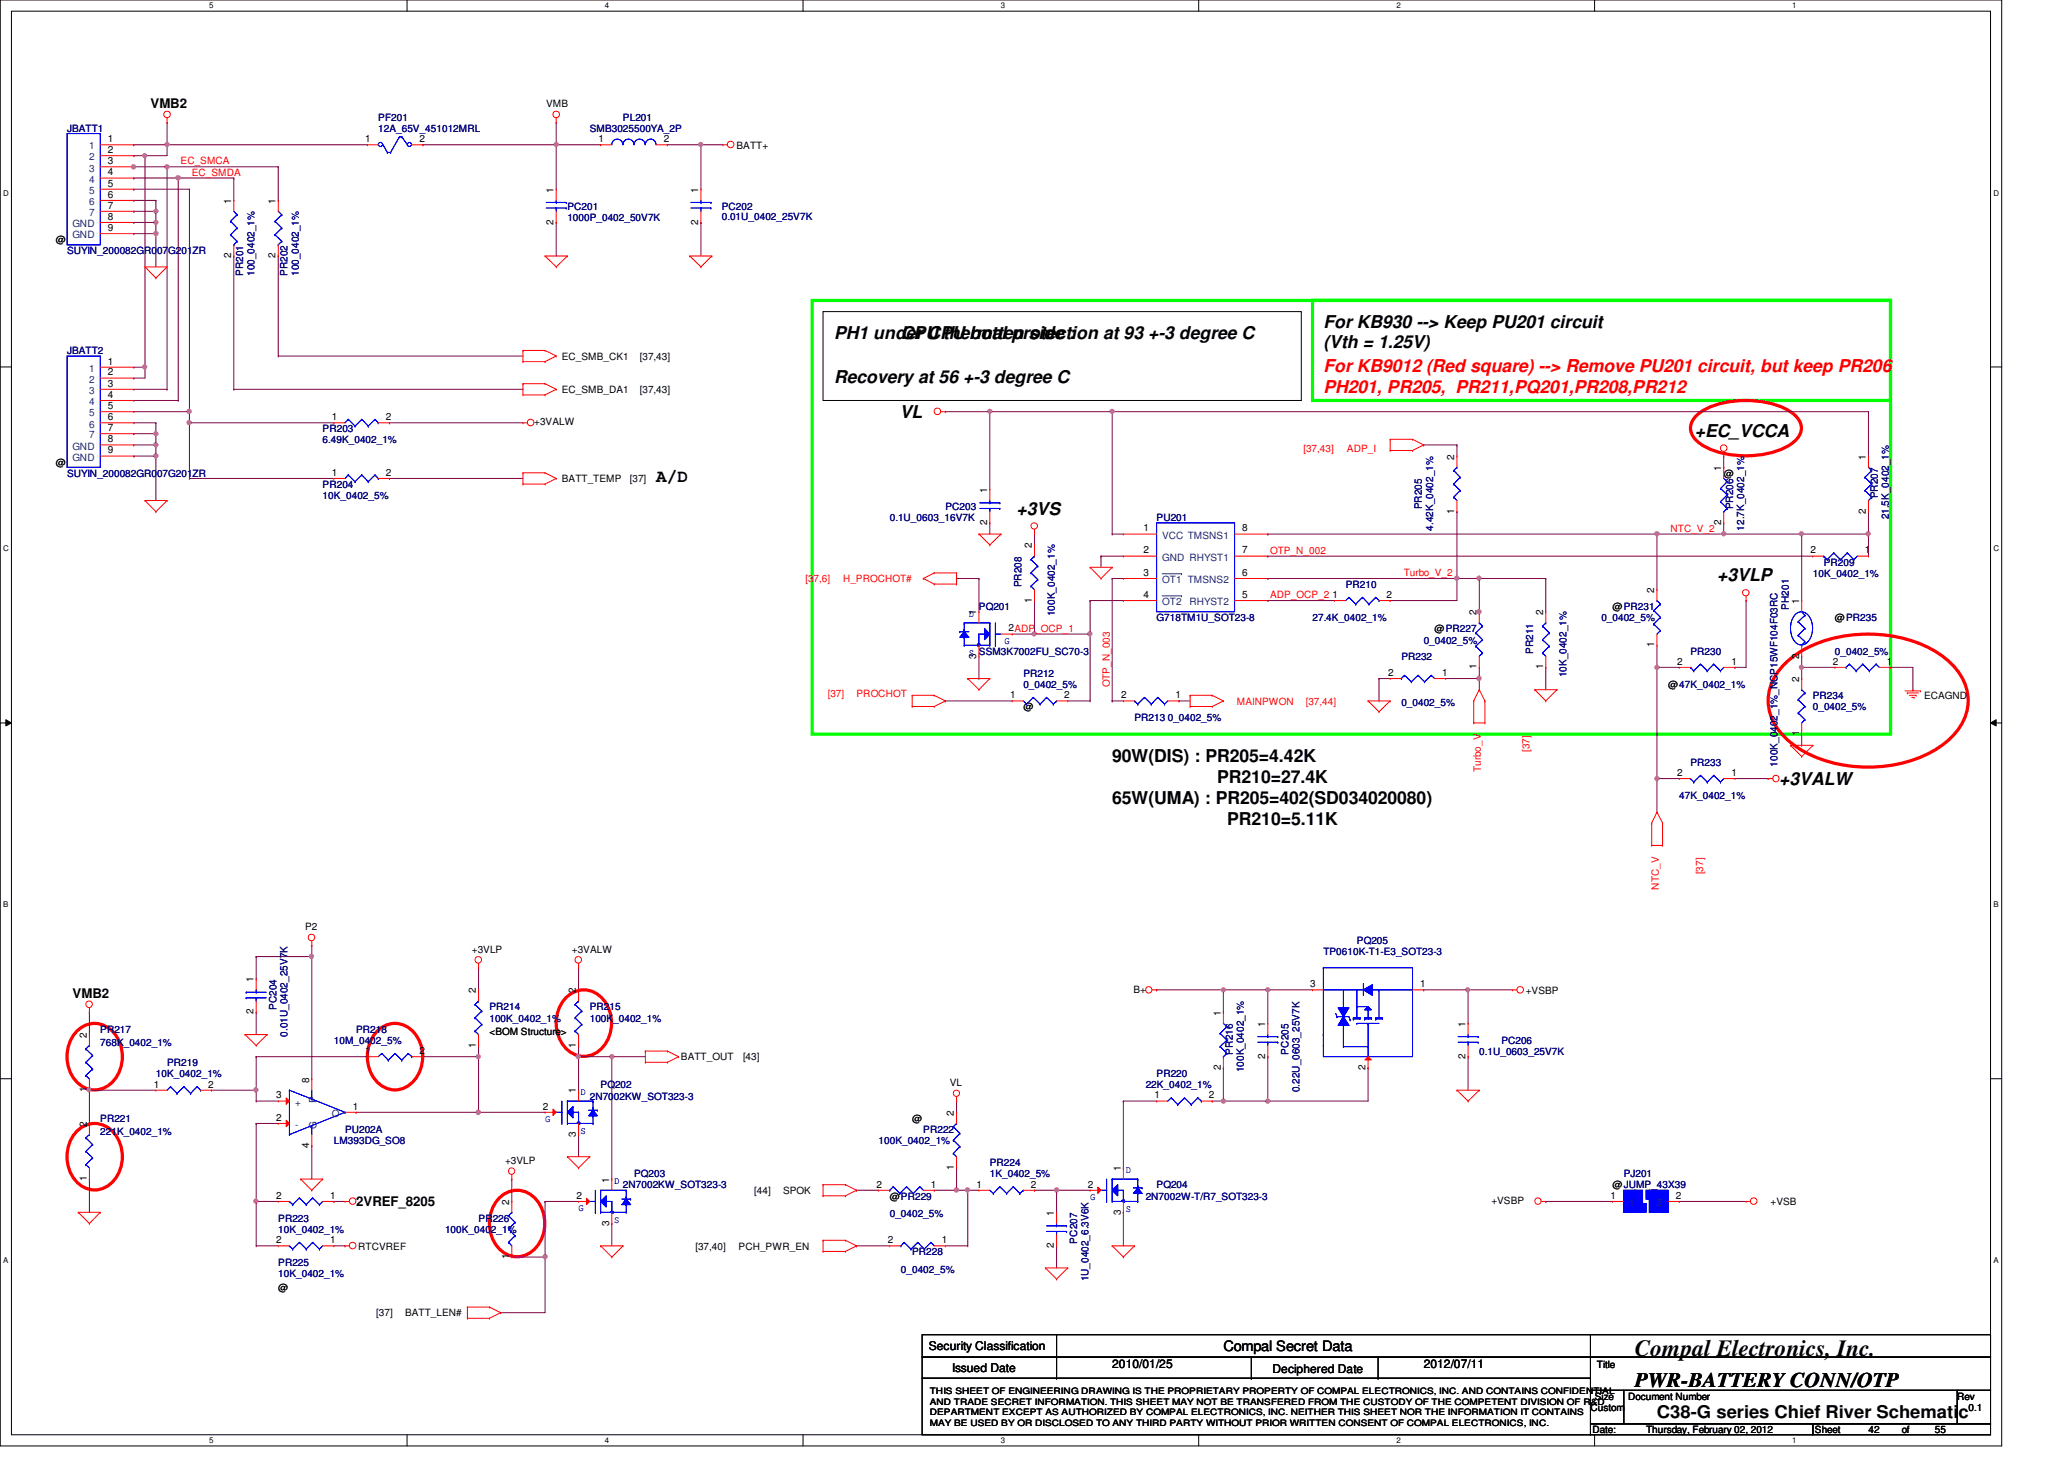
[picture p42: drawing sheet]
<svg xmlns="http://www.w3.org/2000/svg" width="297mm" height="210mm" viewBox="0 0 297 210" stroke-linecap="round" stroke-linejoin="round" font-family="sans-serif">
<defs><g id="words">
<text font-size="3.3" x="235.3" y="195.1">Compal Electronics, Inc.</text>
<text font-size="3" x="235.3" y="199.6">PWR-BATTERY CONN/OTP</text>
<g font-size="2.5">
<text x="190.5" y="47.2">For KB930 --&gt; Keep PU201 circuit</text>
<text x="120.1" y="48.7">PH1 under CPU botten side :</text>
<text x="129.7" y="48.7">CPU thermal protection at 93 +-3 degree C</text>
<text x="190.5" y="50.1">(Vth = 1.25V)</text>
<text x="120.1" y="55.2">Recovery at 56 +-3 degree C</text>
<text x="129.5" y="60.1">VL</text>
<text x="243.9" y="62.8">+EC_VCCA</text>
<text x="94.4" y="69.3">A/D</text>
<text x="146.3" y="74">+3VS</text>
<text x="247.1" y="83.6">+3VLP</text>
<text x="160.1" y="109.6">90W(DIS) : PR205=4.42K</text>
<text x="175.2" y="112.6">PR210=27.4K</text>
<text x="256.1" y="112.9">+3VALW</text>
<text x="160.1" y="115.7">65W(UMA) : PR205=402(SD034020080)</text>
<text x="176.6" y="118.7">PR210=5.11K</text>
<text x="238.5" y="204">C38-G series Chief River Schematic</text>
</g>
<g font-size="2.5" fill="#f00">
<text x="190.5" y="53.6">For KB9012 (Red square) --&gt; Remove PU201 circuit, but keep PR206</text>
<text x="190.5" y="56.5">PH201, PR205, PR211,PQ201,PR208,PR212</text>
</g>
<text font-size="2.1" x="176.1" y="194.4">Compal Secret Data</text>
<g font-size="1.9">
<text x="21.7" y="15.5">VMB2</text>
<text x="10.5" y="143.6">VMB2</text>
<text x="51.3" y="173.5">2VREF_8205</text>
</g>
<g font-size="1.7">
<text x="133.7" y="194.3">Security Classification</text>
<text x="137" y="197.3">Issued Date</text>
<text x="160.1" y="196.8">2010/01/25</text>
<text x="183.1" y="197.5">Deciphered Date</text>
<text x="204.9" y="196.8">2012/07/11</text>
</g>
<g font-size="1.4" fill="#000080">
<text x="54.4" y="17.4">PF201</text>
<text x="89.7" y="17.4">PL201</text>
<text x="9.6" y="19">JBATT1</text>
<text x="54.4" y="19">12A_65V_451012MRL</text>
<text x="84.9" y="19">SMB3025500YA_2P</text>
<text x="81.7" y="30.2">PC201</text>
<text x="81.7" y="31.7">1000P_0402_50V7K</text>
<text x="103.9" y="30.2">PC202</text>
<text x="103.9" y="31.6">0.01U_0402_25V7K</text>
<text x="9.6" y="36.6">SUYIN_200082GR007G201ZR</text>
<text x="35" y="39.7" transform="rotate(-90 35 39.7)">PR201</text>
<text x="36.6" y="39.7" transform="rotate(-90 36.6 39.7)">100_0402_1%</text>
<text x="41.4" y="39.7" transform="rotate(-90 41.4 39.7)">PR202</text>
<text x="43" y="39.7" transform="rotate(-90 43 39.7)">100_0402_1%</text>
<text x="9.6" y="51">JBATT2</text>
<text x="46.4" y="62.2">PR203</text>
<text x="46.4" y="63.8">6.49K_0402_1%</text>
<text x="9.6" y="68.6">SUYIN_200082GR007G201ZR</text>
<text x="46.4" y="70.2">PR204</text>
<text x="46.4" y="71.8">10K_0402_5%</text>
<text x="270.3" y="71.7" transform="rotate(-90 270.3 71.7)">PR207</text>
<text x="128.1" y="75">0.1U_0603_16V7K</text>
<text x="136.1" y="73.4">PC203</text>
<text x="166.5" y="75">PU201</text>
<text x="204.6" y="73.3" transform="rotate(-90 204.6 73.3)">PR205</text>
<text x="206.2" y="76.3" transform="rotate(-90 206.2 76.3)">4.42K_0402_1%</text>
<text x="249.4" y="73.3" transform="rotate(-90 249.4 73.3)">PR206</text>
<text x="251" y="76.3" transform="rotate(-90 251 76.3)">12.7K_0402_1%</text>
<text x="271.8" y="74.7" transform="rotate(-90 271.8 74.7)">21.5K_0402_1%</text>
<text x="260.9" y="83">10K_0402_1%</text>
<text x="262.5" y="81.4">PR209</text>
<text x="140.9" y="87.8">PQ201</text>
<text x="147" y="84.5" transform="rotate(-90 147 84.5)">PR208</text>
<text x="151.8" y="88.6" transform="rotate(-90 151.8 88.6)">100K_0402_1%</text>
<text x="166.5" y="89.4">G718TM1U_SOT23-8</text>
<text x="188.9" y="89.4">27.4K_0402_1%</text>
<text x="193.7" y="84.6">PR210</text>
<text x="230.5" y="89.4">0_0402_5%</text>
<text x="257.4" y="87.7" transform="rotate(-90 257.4 87.7)">PH201</text>
<text x="201.7" y="95">PR232</text>
<text x="204.9" y="92.6">0_0402_5%</text>
<text x="220.6" y="94.1" transform="rotate(-90 220.6 94.1)">PR211</text>
<text x="243.3" y="94.2">PR230</text>
<text x="264.1" y="94.2">0_0402_5%</text>
<text x="147.3" y="97.4">PR212</text>
<text x="147.3" y="99">0_0402_5%</text>
<text x="201.7" y="101.5">0_0402_5%</text>
<text x="225.4" y="97.5" transform="rotate(-90 225.4 97.5)">10K_0402_1%</text>
<text x="260.9" y="100.6">PR234</text>
<text x="163.3" y="103.8">PR213 0_0402_5%</text>
<text x="260.9" y="102.2">0_0402_5%</text>
<text x="243.3" y="110.2">PR233</text>
<text x="255.8" y="110.3" transform="rotate(-90 255.8 110.3)">100K_0402_1%_NCP15WF104F03RC</text>
<text x="241.7" y="115">47K_0402_1%</text>
<text x="190.5" y="137.4">TP0610K-T1-E3_SOT23-3</text>
<text x="195.3" y="135.8">PQ205</text>
<text x="14.4" y="148.6">PR217</text>
<text x="39.8" y="145.3" transform="rotate(-90 39.8 145.3)">PC204</text>
<text x="41.4" y="149.1" transform="rotate(-90 41.4 149.1)">0.01U_0402_25V7K</text>
<text x="51.3" y="148.6">PR218</text>
<text x="70.4" y="145.4">PR214</text>
<text x="70.4" y="147">100K_0402_1%</text>
<text x="84.9" y="145.4">PR215</text>
<text x="84.9" y="147">100K_0402_1%</text>
<text x="14.4" y="150.5">768K_0402_1%</text>
<text x="22.4" y="155">10K_0402_1%</text>
<text x="24" y="153.4">PR219</text>
<text x="48" y="150.2">10M_0402_5%</text>
<text x="166.5" y="155">PR220</text>
<text x="177.4" y="151.7" transform="rotate(-90 177.4 151.7)">PR216</text>
<text x="179" y="154.3" transform="rotate(-90 179 154.3)">100K_0402_1%</text>
<text x="185.4" y="151.7" transform="rotate(-90 185.4 151.7)">PC205</text>
<text x="212.9" y="151.8">0.1U_0603_25V7K</text>
<text x="216.1" y="150.2">PC206</text>
<text x="14.4" y="161.4">PR221</text>
<text x="84.9" y="158.2">2N7002KW_SOT323-3</text>
<text x="86.4" y="156.6">PQ202</text>
<text x="164.9" y="156.6">22K_0402_1%</text>
<text x="187" y="157.1" transform="rotate(-90 187 157.1)">0.22U_0603_25V7K</text>
<text x="14.4" y="163.3">221K_0402_1%</text>
<text x="48" y="164.6">LM393DG_SO8</text>
<text x="49.7" y="163">PU202A</text>
<text x="126.4" y="164.6">100K_0402_1%</text>
<text x="132.9" y="163">PR222</text>
<text x="142.4" y="167.8">PR224</text>
<text x="89.7" y="171">2N7002KW_SOT323-3</text>
<text x="91.3" y="169.4">PQ203</text>
<text x="142.4" y="169.4">1K_0402_5%</text>
<text x="164.9" y="172.6">2N7002W-T/R7_SOT323-3</text>
<text x="166.5" y="171">PQ204</text>
<text x="233.7" y="169.4">PJ201</text>
<text x="40" y="175.8">PR223</text>
<text x="40" y="177.4">10K_0402_1%</text>
<text x="64" y="177.4">100K_0402_1%</text>
<text x="68.9" y="175.8">PR226</text>
<text x="128.1" y="175.1">0_0402_5%</text>
<text x="155" y="178.9" transform="rotate(-90 155 178.9)">PC207</text>
<text x="40" y="182.2">PR225</text>
<text x="40" y="183.8">10K_0402_1%</text>
<text x="129.7" y="183.1">0_0402_5%</text>
<text x="131.3" y="180.6">PR228</text>
<text x="156.6" y="184.4" transform="rotate(-90 156.6 184.4)">1U_0402_6.3V6K</text>
</g>
<g font-size="1.4">
<text x="78.6" y="15.5">VMB</text>
<text x="15.5" y="20.4">1</text>
<text x="15.5" y="23.6">3</text>
<text x="15.5" y="22">2</text>
<text x="52.5" y="20.4">1</text>
<text x="60.4" y="20.4">2</text>
<text x="86.1" y="20.4">1</text>
<text x="95.5" y="20.4">2</text>
<text x="106" y="21.4">BATT+</text>
<text x="15.5" y="25.2">4</text>
<text x="15.5" y="26.8">5</text>
<text x="15.5" y="28.4">6</text>
<text x="33.3" y="29.3" transform="rotate(-90 33.3 29.3)">1</text>
<text x="39.7" y="29.3" transform="rotate(-90 39.7 29.3)">1</text>
<text x="79.7" y="27.7" transform="rotate(-90 79.7 27.7)">1</text>
<text x="100.5" y="27.7" transform="rotate(-90 100.5 27.7)">1</text>
<text x="8" y="35">@</text>
<text x="15.5" y="30">7</text>
<text x="15.5" y="31.6">8</text>
<text x="15.5" y="33.2">9</text>
<text x="79.7" y="32.3" transform="rotate(-90 79.7 32.3)">2</text>
<text x="100.5" y="32.3" transform="rotate(-90 100.5 32.3)">2</text>
<text x="33.3" y="37.1" transform="rotate(-90 33.3 37.1)">2</text>
<text x="39.7" y="37.1" transform="rotate(-90 39.7 37.1)">2</text>
<text x="15.5" y="52.5">1</text>
<text x="80.9" y="51.8">EC_SMB_CK1</text>
<text x="92.1" y="51.8">[37,43]</text>
<text x="15.5" y="55.6">3</text>
<text x="15.5" y="57.2">4</text>
<text x="15.5" y="58.8">5</text>
<text x="15.5" y="54">2</text>
<text x="80.9" y="56.6">EC_SMB_DA1</text>
<text x="92.1" y="56.6">[37,43]</text>
<text x="15.5" y="60.5">6</text>
<text x="15.5" y="62">7</text>
<text x="15.5" y="63.6">8</text>
<text x="15.5" y="65.2">9</text>
<text x="47.7" y="60.5">1</text>
<text x="55.5" y="60.5">2</text>
<text x="76.9" y="61.2">+3VALW</text>
<text x="8" y="67">@</text>
<text x="47.7" y="68.5">1</text>
<text x="55.5" y="68.5">2</text>
<text x="80.9" y="69.4">BATT_TEMP</text>
<text x="90.6" y="69.4">[37]</text>
<text x="142.1" y="70.9" transform="rotate(-90 142.1 70.9)">1</text>
<text x="209.3" y="66.1" transform="rotate(-90 209.3 66.1)">2</text>
<text x="247.7" y="67.7" transform="rotate(-90 247.7 67.7)">1</text>
<text x="248.1" y="68.6">@</text>
<text x="268.5" y="66.1" transform="rotate(-90 268.5 66.1)">1</text>
<text x="142.1" y="75.5" transform="rotate(-90 142.1 75.5)">2</text>
<text x="164.5" y="76.5">1</text>
<text x="178.8" y="76.5">8</text>
<text x="209.3" y="73.9" transform="rotate(-90 209.3 73.9)">1</text>
<text x="247.7" y="75.5" transform="rotate(-90 247.7 75.5)">2</text>
<text x="268.5" y="73.9" transform="rotate(-90 268.5 73.9)">2</text>
<text x="148.5" y="78.9" transform="rotate(-90 148.5 78.9)">2</text>
<text x="164.5" y="82.8">3</text>
<text x="164.5" y="79.6">2</text>
<text x="178.8" y="82.8">6</text>
<text x="178.8" y="79.6">7</text>
<text x="260.6" y="79.6">2</text>
<text x="268.4" y="79.6">1</text>
<text x="140.5" y="88.5" transform="rotate(-90 140.5 88.5)">1</text>
<text x="148.5" y="86.7" transform="rotate(-90 148.5 86.7)">1</text>
<text x="164.5" y="86">4</text>
<text x="178.8" y="86">5</text>
<text x="191.8" y="86">1</text>
<text x="199.6" y="86">2</text>
<text x="212.5" y="88.5" transform="rotate(-90 212.5 88.5)">2</text>
<text x="222.1" y="88.5" transform="rotate(-90 222.1 88.5)">2</text>
<text x="232.1" y="87.8">@PR231</text>
<text x="238.1" y="85.3" transform="rotate(-90 238.1 85.3)">2</text>
<text x="258.9" y="86.9" transform="rotate(-90 258.9 86.9)">1</text>
<text x="264.1" y="89.4">@PR235</text>
<text x="140.5" y="94.7" transform="rotate(-90 140.5 94.7)">3</text>
<text x="145.2" y="90.8">2ADP_OCP_1</text>
<text x="206.5" y="91">@PR227</text>
<text x="238.1" y="93.1" transform="rotate(-90 238.1 93.1)">1</text>
<text x="241.4" y="95.6">2</text>
<text x="249.2" y="95.6">1</text>
<text x="258.9" y="94.7" transform="rotate(-90 258.9 94.7)">2</text>
<text x="263.8" y="95.6">2</text>
<text x="271.6" y="95.6">1</text>
<text x="145.4" y="100.5">1</text>
<text x="153.2" y="100.5">2</text>
<text x="161.4" y="100.5">2</text>
<text x="169.2" y="100.5">1</text>
<text x="199.8" y="97.2">2</text>
<text x="207.6" y="97.2">1</text>
<text x="212.5" y="96.3" transform="rotate(-90 212.5 96.3)">1</text>
<text x="222.1" y="96.3" transform="rotate(-90 222.1 96.3)">1</text>
<text x="240.1" y="99">@47K_0402_1%</text>
<text x="258.9" y="98.1" transform="rotate(-90 258.9 98.1)">2</text>
<text x="276.9" y="100.6">ECAGND</text>
<text x="147.3" y="102.2">@</text>
<text x="258.9" y="105.9" transform="rotate(-90 258.9 105.9)">1</text>
<text x="241.4" y="111.6">2</text>
<text x="249.2" y="111.6">1</text>
<text x="43.9" y="133.9">P2</text>
<text x="67.9" y="137.1">+3VLP</text>
<text x="82.3" y="137.1">+3VALW</text>
<text x="36.5" y="141.3" transform="rotate(-90 36.5 141.3)">1</text>
<text x="68.5" y="142.9" transform="rotate(-90 68.5 142.9)">2</text>
<text x="82.9" y="142.9" transform="rotate(-90 82.9 142.9)">2</text>
<text x="163.1" y="142.8">B+</text>
<text x="188.5" y="142">3</text>
<text x="204.4" y="142">1</text>
<text x="219.6" y="143">+VSBP</text>
<text x="12.5" y="149.3" transform="rotate(-90 12.5 149.3)">2</text>
<text x="36.5" y="145.9" transform="rotate(-90 36.5 145.9)">2</text>
<text x="70.4" y="148.9">&lt;BOM Structure&gt;</text>
<text x="175.7" y="146.1" transform="rotate(-90 175.7 146.1)">1</text>
<text x="182.1" y="147.7" transform="rotate(-90 182.1 147.7)">1</text>
<text x="210.9" y="147.7" transform="rotate(-90 210.9 147.7)">1</text>
<text x="44.5" y="155.7" transform="rotate(-90 44.5 155.7)">8</text>
<text x="52.5" y="151.6">1</text>
<text x="60.4" y="151.6">2</text>
<text x="68.5" y="150.7" transform="rotate(-90 68.5 150.7)">1</text>
<text x="82.9" y="150.7" transform="rotate(-90 82.9 150.7)">1</text>
<text x="98" y="152.6">BATT_OUT</text>
<text x="106.9" y="152.6">[43]</text>
<text x="175.7" y="153.9" transform="rotate(-90 175.7 153.9)">2</text>
<text x="182.1" y="152.3" transform="rotate(-90 182.1 152.3)">2</text>
<text x="196.5" y="153.9" transform="rotate(-90 196.5 153.9)">2</text>
<text x="210.9" y="152.3" transform="rotate(-90 210.9 152.3)">2</text>
<text x="12.5" y="157.1" transform="rotate(-90 12.5 157.1)">1</text>
<text x="22.1" y="156.5">1</text>
<text x="30" y="156.5">2</text>
<text x="39.7" y="158">3</text>
<text x="39.7" y="161.2">2</text>
<text x="50.8" y="159.6">1</text>
<text x="78.1" y="159.6">2</text>
<text x="82.9" y="157.3" transform="rotate(-90 82.9 157.3)">1</text>
<text x="131.3" y="161.4">@</text>
<text x="136.7" y="156.3">VL</text>
<text x="137.3" y="160.5" transform="rotate(-90 137.3 160.5)">2</text>
<text x="166.2" y="158">1</text>
<text x="174" y="158">2</text>
<text x="12.5" y="162.1" transform="rotate(-90 12.5 162.1)">2</text>
<text x="44.5" y="165.1" transform="rotate(-90 44.5 165.1)">4</text>
<text x="72.7" y="167.5">+3VLP</text>
<text x="82.9" y="163.5" transform="rotate(-90 82.9 163.5)">3</text>
<text x="12.5" y="169.9" transform="rotate(-90 12.5 169.9)">1</text>
<text x="39.7" y="172.5">2</text>
<text x="47.5" y="172.5">1</text>
<text x="73.3" y="173.3" transform="rotate(-90 73.3 173.3)">2</text>
<text x="83" y="172.5">2</text>
<text x="87.7" y="170.1" transform="rotate(-90 87.7 170.1)">1</text>
<text x="108.5" y="171.8">[44]</text>
<text x="112.7" y="171.8">SPOK</text>
<text x="126.1" y="170.9">2</text>
<text x="128.1" y="172.6">@PR229</text>
<text x="134" y="170.9">1</text>
<text x="137.3" y="168.3" transform="rotate(-90 137.3 168.3)">1</text>
<text x="140.5" y="170.9">1</text>
<text x="148.4" y="170.9">2</text>
<text x="156.5" y="170.9">2</text>
<text x="161.3" y="168.5" transform="rotate(-90 161.3 168.5)">1</text>
<text x="214.6" y="173.2">+VSBP</text>
<text x="231.8" y="172.5">1</text>
<text x="232.1" y="171">@JUMP_43X39</text>
<text x="241.2" y="172.5">2</text>
<text x="254.8" y="173.4">+VSB</text>
<text x="39.7" y="178.9">2</text>
<text x="47.5" y="178.9">1</text>
<text x="51.6" y="179.8">RTCVREF</text>
<text x="87.7" y="176.3" transform="rotate(-90 87.7 176.3)">3</text>
<text x="100.1" y="179.8">[37,40]</text>
<text x="106.3" y="179.8">PCH_PWR_EN</text>
<text x="127.8" y="178.9">2</text>
<text x="135.5" y="178.9">1</text>
<text x="151.7" y="179.5" transform="rotate(-90 151.7 179.5)">2</text>
<text x="151.7" y="174.9" transform="rotate(-90 151.7 174.9)">1</text>
<text x="161.3" y="174.8" transform="rotate(-90 161.3 174.8)">3</text>
<text x="40" y="185.7">@</text>
<text x="73.3" y="181.1" transform="rotate(-90 73.3 181.1)">1</text>
<text x="54.1" y="189.4">[37]</text>
<text x="58.3" y="189.4">BATT_LEN#</text>
<text x="229.8" y="196.8">Title</text>
<text x="228.9" y="203">Custom</text>
<text x="229.5" y="201.4">Size</text>
<text x="234.3" y="201.4">Document Number</text>
<text x="281.7" y="201.4">Rev</text>
<text x="283.3" y="203">0.1</text>
<text x="229.2" y="206.2">Date:</text>
<text x="236.9" y="206.2">Thursday, February 02, 2012</text>
<text x="261.2" y="206.2">Sheet</text>
<text x="268.9" y="206.2">42</text>
<text x="273.7" y="206.2">of</text>
<text x="278.5" y="206.2">55</text>
</g>
<g font-size="1.4" fill="#004080">
<text x="12.8" y="21.5">1</text>
<text x="12.8" y="23.1">2</text>
<text x="12.8" y="24.7">3</text>
<text x="12.8" y="26.3">4</text>
<text x="12.8" y="27.9">5</text>
<text x="12.8" y="29.5">6</text>
<text x="10.4" y="32.7">GND</text>
<text x="10.4" y="34.3">GND</text>
<text x="12.8" y="31.1">7</text>
<text x="12.8" y="53.5">1</text>
<text x="12.8" y="56.7">3</text>
<text x="12.8" y="58.3">4</text>
<text x="12.8" y="59.9">5</text>
<text x="12.8" y="55.1">2</text>
<text x="10.4" y="64.7">GND</text>
<text x="12.8" y="61.5">6</text>
<text x="12.8" y="63.1">7</text>
<text x="10.4" y="66.3">GND</text>
<text x="167.3" y="77.5">VCC TMSNS1</text>
<text x="167.3" y="83.9">OT1 TMSNS2</text>
<text x="167.3" y="80.7">GND RHYST1</text>
<text x="167.3" y="87.1">OT2</text>
<text x="171.2" y="87.1">RHYST2</text>
<text x="42.5" y="159.1">+</text>
<text x="45.5" y="158.6" transform="rotate(-90 45.5 158.6)">P</text>
<text x="47.7" y="160.7">O</text>
<text x="42.5" y="162.3">-</text>
<text x="45.5" y="162.4" transform="rotate(-90 45.5 162.4)">G</text>
<text x="234.5" y="173.5">1</text>
<text x="238.5" y="173.5">2</text>
</g>
<g font-size="1.4" fill="#f00">
<text x="26" y="23.7">EC_SMCA</text>
<text x="27.6" y="25.3">EC_SMDA</text>
<text x="187.6" y="65.1">[37,43]</text>
<text x="193.8" y="65.1">ADP_I</text>
<text x="240.4" y="76.5">NTC_V_2</text>
<text x="115.9" y="83.8">[37,6]</text>
<text x="121.3" y="83.8">H_PROCHOT#</text>
<text x="182.8" y="79.7">OTP_N_002</text>
<text x="202" y="82.9">Turbo_V_2</text>
<text x="182.8" y="86.1">ADP_OCP_2</text>
<text x="119.1" y="100.2">[37]</text>
<text x="123.3" y="100.2">PROCHOT</text>
<text x="159.7" y="98.9" transform="rotate(-90 159.7 98.9)">OTP_N_003</text>
<text x="178" y="101.4">MAINPWON</text>
<text x="187.9" y="101.4">[37,44]</text>
<text x="213.1" y="111.1" transform="rotate(-90 213.1 111.1)">Turbo_V</text>
<text x="220.1" y="108.2" transform="rotate(-90 220.1 108.2)">[37]</text>
<text x="245.1" y="125.8" transform="rotate(-90 245.1 125.8)">[37]</text>
<text x="238.7" y="128" transform="rotate(-90 238.7 128)">NTC_V</text>
</g>
<g font-size="1.4" fill="#00f">
<text x="139.4" y="88.7">D</text>
<text x="139.4" y="94.3">S SSM3K7002FU_SC70-3</text>
<text x="144.6" y="92.6">G</text>
<text x="78.4" y="161.4">G</text>
<text x="83.6" y="157.5">D</text>
<text x="83.6" y="163.2">S</text>
<text x="88.4" y="170.3">D</text>
<text x="156.9" y="172.6">G</text>
<text x="162" y="168.7">D</text>
<text x="83.3" y="174.2">G</text>
<text x="88.4" y="175.9">S</text>
<text x="162" y="174.3">S</text>
</g>
<g font-size="1.3">
<text x="133.8" y="200.6">THIS SHEET OF ENGINEERING DRAWING IS THE PROPRIETARY PROPERTY OF COMPAL ELECTRONICS, INC. AND CONTAINS CONFIDENTIAL</text>
<text x="133.8" y="202.1">AND TRADE SECRET INFORMATION. THIS SHEET MAY NOT BE TRANSFERED FROM THE CUSTODY OF THE COMPETENT DIVISION OF R&amp;D</text>
<text x="133.8" y="203.6">DEPARTMENT EXCEPT AS AUTHORIZED BY COMPAL ELECTRONICS, INC. NEITHER THIS SHEET NOR THE INFORMATION IT CONTAINS</text>
<text x="133.8" y="205.1">MAY BE USED BY OR DISCLOSED TO ANY THIRD PARTY WITHOUT PRIOR WRITTEN CONSENT OF COMPAL ELECTRONICS, INC.</text>
</g>
<g font-size="1.1">
<text x="30.1" y="1.1">5</text>
<text x="87" y="1.1">4</text>
<text x="144" y="1.1">3</text>
<text x="201" y="1.1">2</text>
<text x="257.9" y="1.1">1</text>
<text x=".5" y="28.2">D</text>
<text x="286.9" y="28.2">D</text>
<text x=".5" y="79.3">C</text>
<text x="286.9" y="79.3">C</text>
<text x=".5" y="130.6">B</text>
<text x="286.9" y="130.6">B</text>
<text x=".5" y="181.7">A</text>
<text x="286.9" y="181.7">A</text>
<text x="30.1" y="207.6">5</text>
<text x="87" y="207.6">4</text>
<text x="144" y="207.6">3</text>
<text x="201" y="207.6">2</text>
<text x="257.9" y="207.6">1</text>
</g>
</g></defs>
<path d="M0 0h288.1v208h-288.1zM1.6 1.6h284.9v204.8h-284.9z" fill="none" stroke="#000" stroke-width=".14"/>
<g fill="#fff">
<path d="M30.1 .2h.6v1.2h-.6z"/>
<path d="M30.1 206.6h.6v1.2h-.6z"/>
</g>
<path d="M58.6 0v1.6M58.6 206.4v1.6" fill="none" stroke="#000" stroke-width=".14"/>
<g fill="#fff">
<path d="M87 .2h.6v1.2h-.6z"/>
<path d="M87 206.6h.6v1.2h-.6z"/>
</g>
<path d="M115.6 0v1.6M115.6 206.4v1.6" fill="none" stroke="#000" stroke-width=".14"/>
<g fill="#fff">
<path d="M144 .2h.6v1.2h-.6z"/>
<path d="M144 206.6h.6v1.2h-.6z"/>
</g>
<path d="M172.5 0v1.6M172.5 206.4v1.6" fill="none" stroke="#000" stroke-width=".14"/>
<g fill="#fff">
<path d="M201 .2h.5v1.2h-.5z"/>
<path d="M201 206.6h.5v1.2h-.5z"/>
</g>
<path d="M229.5 0v1.6M229.5 206.4v1.6" fill="none" stroke="#000" stroke-width=".14"/>
<g fill="#fff">
<path d="M257.9 .2h.6v1.2h-.6z"/>
<path d="M257.9 206.6h.6v1.2h-.6z"/>
<path d="M.5 27.2h.7v1.2h-.7z"/>
<path d="M286.9 27.2h.8v1.2h-.8z"/>
<path d="M.5 78.4h.7v1.1h-.7z"/>
<path d="M286.9 78.4h.8v1.1h-.8z"/>
</g>
<path d="M0 52.8h1.6M286.5 52.8h1.6" fill="none" stroke="#000" stroke-width=".14"/>
<g fill="#fff">
<path d="M.5 129.6h.7v1.2h-.7z"/>
<path d="M286.9 129.6h.7v1.2h-.7z"/>
</g>
<path d="M0 104h1.6M.8 103.5l.8 .5-.8 .4zM286.5 104l.8-.5v.9zM286.5 104h1.6" fill="none" stroke="#000" stroke-width=".14"/>
<path d="M.8 103.5l.8 .5-.8 .4zM286.5 104l.8-.5v.9z" fill="#000"/>
<g fill="#fff">
<path d="M.5 180.8h.7v1.1h-.7z"/>
<path d="M286.9 180.8h.7v1.1h-.7z"/>
</g>
<path d="M118.4 44.8h68.9v12.8h-68.9zM0 155.2h1.6M286.5 155.2h1.6" fill="none" stroke="#000" stroke-width=".14"/>
<path d="M116.9 43.2h155.2v62.4h-155.2zM188.9 43.2h83.2v14.4h-83.2z" fill="none" stroke="#0f0" stroke-width=".47"/>
<path d="M244.2 59.8a9.7 9.7 0 0 1 5.8-2.1 13 13 0 0 1 7.7 1.5 2.75 2.75 0 0 1 1.4 3 4.7 4.7 0 0 1-3.1 2.6 14.3 14.3 0 0 1-10.4-.4 3.7 3.7 0 0 1-2.3-2.8l.1-.7 .3-.6zM256.7 95.7a16.3 16.3 0 0 1 10.5-4.4 18.6 18.6 0 0 1 12.9 3.5 7.3 7.3 0 0 1 2.8 8.2 10.7 10.7 0 0 1-6.3 5.9 20 20 0 0 1-17.9-1.4 8.5 8.5 0 0 1-4.2-6.7 7.3 7.3 0 0 1 2.2-5.1zM11.1 148.4a3.6 3.6 0 0 1 6 1.2 5.2 5.2 0 0 1-2.1 6.9 3.7 3.7 0 0 1-4.8-2.1 5.5 5.5 0 0 1 .9-6zM54.3 148.4a3.6 3.6 0 0 1 6 1.2 5.2 5.2 0 0 1-2.1 6.9 3.7 3.7 0 0 1-4.8-2.1 5.5 5.5 0 0 1 .9-6zM81.5 143.5a3.6 3.6 0 0 1 6 1.3 5.2 5.2 0 0 1-2.1 6.9 3.7 3.7 0 0 1-4.8-2.1 5.5 5.5 0 0 1 .9-6.1zM11.1 162.7a3.6 3.6 0 0 1 6 1.3 5.2 5.2 0 0 1-2.1 6.9 3.7 3.7 0 0 1-4.8-2.1 5.5 5.5 0 0 1 .9-6.1zM71.9 172.4a3.6 3.6 0 0 1 5.9 1.2 5.2 5.2 0 0 1-2 6.9 3.7 3.7 0 0 1-4.8-2.1 5.5 5.5 0 0 1 .9-6z" fill="none" stroke="#f00" stroke-width=".47"/>
<path d="M19.3 32h.1M19.3 32h3.1M40 36.8h.1M40 36.8v14.4" fill="none" stroke="#800040" stroke-width=".14"/>
<circle cx="22.4" cy="32" r=".3" fill="#f0f"/>
<circle cx="22.4" cy="32" r=".3" fill="none" stroke="#f0f" stroke-width=".14"/>
<path d="M19.3 30.4h.1M19.3 30.4h3.1" fill="none" stroke="#800040" stroke-width=".14"/>
<circle cx="22.4" cy="30.4" r=".3" fill="#f0f"/>
<circle cx="22.4" cy="30.4" r=".3" fill="none" stroke="#f0f" stroke-width=".14"/>
<g fill="none" stroke="#800040" stroke-width=".14">
<path d="M19.3 28.8h.1M19.3 27.2h.1M19.3 28.8h3.1M19.3 27.2h8M22.4 28.8h.1M22.4 33.6h.1M22.4 28.8v1.6M22.4 33.6v4.8M25.7 25.6h.1M25.7 25.6h8M33.7 25.6h.1M33.7 25.6v3.2"/>
<path d="M40 24h.1M40 24v4.8M27.3 60.8h.1M27.3 60.8v8M56 60.8h.1M56 68.8h.1M56 60.8h19.3M56 68.8h19.3M12.9 156.8h.1M12.9 145.6h.1M12.9 145.6v3.2M12.9 156.8v4.8"/>
</g>
<circle cx="27.2" cy="60.8" r=".3" fill="#f0f"/>
<circle cx="27.2" cy="60.8" r=".3" fill="none" stroke="#f0f" stroke-width=".14"/>
<path d="M80 20.8h.1M80 20.8h6.4M100.9 20.8h.1M100.9 20.8h3.2M27.3 60.8h.1M27.3 60.8h20.7" fill="none" stroke="#800040" stroke-width=".14"/>
<circle cx="100.8" cy="20.8" r=".3" fill="#f0f"/>
<circle cx="100.8" cy="20.8" r=".3" fill="none" stroke="#f0f" stroke-width=".14"/>
<path d="M80 17.6h.1M80 17.6v3.2M33.7 56h.1M33.7 56h41.6" fill="none" stroke="#800040" stroke-width=".14"/>
<circle cx="80" cy="20.8" r=".3" fill="#f0f"/>
<circle cx="80" cy="20.8" r=".3" fill="none" stroke="#f0f" stroke-width=".14"/>
<g fill="none" stroke="#800040" stroke-width=".14">
<path d="M33.7 36.8h.1M33.7 36.8v19.2M80 20.8h.1M80 32h.1M80 20.8v6.4M80 32v4.8M96.1 20.8h.1M96.1 20.8h4.8M100.9 32h.1M100.9 20.8h.1M100.9 20.8v6.4M100.9 32v4.8"/>
<path d="M40 51.2h.1M40 51.2h35.3M30.4 156.8h.1M30.4 156.8h6.5M68.9 160h.1M68.9 160h9.5"/>
</g>
<circle cx="68.8" cy="160" r=".3" fill="#f0f"/>
<circle cx="68.8" cy="160" r=".3" fill="none" stroke="#f0f" stroke-width=".14"/>
<path d="M24 17.6h.1M24 17.6v3.2M12.9 156.8h.1M12.9 156.8h9.5" fill="none" stroke="#800040" stroke-width=".14"/>
<circle cx="12.8" cy="156.8" r=".3" fill="#f0f"/>
<circle cx="12.8" cy="156.8" r=".3" fill="none" stroke="#f0f" stroke-width=".14"/>
<path d="M19.3 33.6h.1M19.3 33.6h3.1M27.3 68.8h.1M27.3 68.8h20.7M83.3 163.2h.1M83.3 163.2v3.2" fill="none" stroke="#800040" stroke-width=".14"/>
<circle cx="22.4" cy="33.6" r=".31" fill="#f0f"/>
<circle cx="22.4" cy="33.6" r=".31" fill="none" stroke="#f0f" stroke-width=".14"/>
<path d="M83.3 139.2h.1M83.3 139.2v3.2M83.3 152h.1M83.3 152v4.8M51.3 160h.1M51.3 160h17.6" fill="none" stroke="#800040" stroke-width=".14"/>
<circle cx="68.8" cy="160" r=".3" fill="#f0f"/>
<circle cx="68.8" cy="160" r=".3" fill="none" stroke="#f0f" stroke-width=".14"/>
<path d="M24 20.8h.1M24 20.8h28.9M68.9 139.2h.1M68.9 139.2v3.2M36.9 158.4h.1M36.9 158.4h3.1M68.9 150.4h.1M68.9 150.4v1.6" fill="none" stroke="#800040" stroke-width=".14"/>
<circle cx="24" cy="20.8" r=".3" fill="#f0f"/>
<circle cx="24" cy="20.8" r=".3" fill="none" stroke="#f0f" stroke-width=".14"/>
<path d="M12.9 169.6h.1M12.9 169.6v4.8M36.9 161.6h.1M36.9 172.8h.1M36.9 172.8h3.1M36.9 161.6v11.2M48 172.8h.1M48 172.8h1.7" fill="none" stroke="#800040" stroke-width=".14"/>
<circle cx="36.8" cy="172.8" r=".3" fill="#f0f"/>
<circle cx="36.8" cy="172.8" r=".3" fill="none" stroke="#f0f" stroke-width=".14"/>
<g fill="none" stroke="#800040" stroke-width=".14">
<path d="M36.9 137.6h.1M36.9 137.6v3.2M36.9 137.6h8M44.9 136h.1M44.9 137.6h.1M44.9 136v19.2M36.9 152h.1M36.9 145.6h.1M36.9 152h16M36.9 145.6v3.2M60.9 152h.1M60.9 152h8"/>
<path d="M36.9 161.6h.1M36.9 161.6h3.1M44.9 164.8h.1M44.9 164.8v4.8"/>
</g>
<circle cx="44.8" cy="137.6" r=".31" fill="#f0f"/>
<circle cx="44.8" cy="137.6" r=".31" fill="none" stroke="#f0f" stroke-width=".14"/>
<path d="M68.9 152h.1M68.9 152v8" fill="none" stroke="#800040" stroke-width=".14"/>
<circle cx="68.8" cy="152" r=".3" fill="#f0f"/>
<circle cx="68.8" cy="152" r=".3" fill="none" stroke="#f0f" stroke-width=".14"/>
<path d="M36.9 152h.1M36.9 152v4.8" fill="none" stroke="#800040" stroke-width=".14"/>
<circle cx="36.8" cy="156.8" r=".3" fill="#f0f"/>
<circle cx="36.8" cy="156.8" r=".3" fill="none" stroke="#f0f" stroke-width=".14"/>
<g fill="none" stroke="#800040" stroke-width=".14">
<path d="M19.3 20.8h.1M19.3 20.8h4.7M20.9 22.4h.1M22.4 32h.1M22.4 30.4h.1M22.4 30.4v3.2M24 20.8h.1M24 20.8v1.6h-3.1M60.9 20.8h.1M60.9 20.8h19.1M83.3 150.4h.1M83.3 150.4v1.6"/>
<path d="M88 152h.1M88 152h4.9M182.5 142.4h.1M182.5 142.4v4.8"/>
</g>
<circle cx="182.5" cy="142.4" r=".3" fill="#f0f"/>
<circle cx="182.5" cy="142.4" r=".3" fill="none" stroke="#f0f" stroke-width=".14"/>
<g fill="none" stroke="#800040" stroke-width=".14">
<path d="M161.7 158.4h.1M161.7 158.4h4.8M176.1 142.4h.1M176.1 142.4v3.2M176.1 142.4h6.4M182.5 152h.1M182.5 152v6.4M211.3 142.4h.1M211.3 152h.1M211.3 142.4v4.8M211.3 152v4.8M161.7 174.4h.1"/>
<path d="M161.7 174.4v4.8"/>
</g>
<circle cx="182.5" cy="158.4" r=".3" fill="#f0f"/>
<circle cx="182.5" cy="158.4" r=".3" fill="none" stroke="#f0f" stroke-width=".14"/>
<path d="M161.7 158.4h.1M161.7 158.4v9.6M174.5 158.4h.1M174.5 158.4h1.6M196.9 153.6h.1M196.9 153.6v4.8M148.9 171.2h.1M148.9 171.2h8M152.1 171.2h.1M152.1 179.2h.1M152.1 171.2v3.2M152.1 179.2v3.2" fill="none" stroke="#800040" stroke-width=".14"/>
<circle cx="152.1" cy="171.2" r=".3" fill="#f0f"/>
<circle cx="152.1" cy="171.2" r=".3" fill="none" stroke="#f0f" stroke-width=".14"/>
<path d="M211.3 142.4h.1M211.3 142.4h6.4" fill="none" stroke="#800040" stroke-width=".14"/>
<circle cx="211.2" cy="142.4" r=".3" fill="#f0f"/>
<circle cx="211.2" cy="142.4" r=".3" fill="none" stroke="#f0f" stroke-width=".14"/>
<path d="M137.7 158.4h.1M137.7 158.4v1.6M166.5 142.4h.1M166.5 142.4h9.6M182.5 142.4h.1M182.5 142.4h6.4" fill="none" stroke="#800040" stroke-width=".14"/>
<circle cx="176.1" cy="142.4" r=".3" fill="#f0f"/>
<circle cx="176.1" cy="142.4" r=".3" fill="none" stroke="#f0f" stroke-width=".14"/>
<path d="M182.5 158.4h.1M182.5 158.4h14.4M137.7 168h.1M137.7 168v3.2M139.3 171.2h.1M139.3 171.2h1.6" fill="none" stroke="#800040" stroke-width=".14"/>
<circle cx="137.7" cy="171.2" r=".31" fill="#f0f"/>
<circle cx="137.7" cy="171.2" r=".31" fill="none" stroke="#f0f" stroke-width=".14"/>
<path d="M176.1 153.6h.1M176.1 158.4h.1M176.1 153.6v4.8M176.1 158.4h6.4M204.9 142.4h.1M204.9 142.4h6.4" fill="none" stroke="#800040" stroke-width=".14"/>
<circle cx="176.1" cy="158.4" r=".3" fill="#f0f"/>
<circle cx="176.1" cy="158.4" r=".3" fill="none" stroke="#f0f" stroke-width=".14"/>
<path d="M36.9 156.8h.1M36.9 156.8v1.6M88 152h.1M88 152v17.6M222.5 172.8h.1M222.5 172.8h9.6M241.7 172.8h.1M241.7 172.8h9.6" fill="none" stroke="#800040" stroke-width=".14"/>
<circle cx="88.1" cy="152" r=".3" fill="#f0f"/>
<circle cx="88.1" cy="152" r=".3" fill="none" stroke="#f0f" stroke-width=".14"/>
<path d="M83.3 152h.1M83.3 152h4.7" fill="none" stroke="#800040" stroke-width=".14"/>
<circle cx="83.2" cy="152" r=".3" fill="#f0f"/>
<circle cx="83.2" cy="152" r=".3" fill="none" stroke="#f0f" stroke-width=".14"/>
<path d="M156.9 91.2h.1M156.9 91.2v9.6M153.7 100.8h3.2M156.9 100.8h.1M88 176h.1M88 176v3.2M72 188.8h.1M72 188.8h6.4" fill="none" stroke="#800040" stroke-width=".14"/>
<circle cx="156.8" cy="91.2" r=".3" fill="#f0f"/>
<circle cx="156.8" cy="91.2" r=".3" fill="none" stroke="#f0f" stroke-width=".14"/>
<path d="M148.9 91.2h.1M148.9 91.2h8" fill="none" stroke="#800040" stroke-width=".14"/>
<circle cx="148.8" cy="91.2" r=".3" fill="#f0f"/>
<circle cx="148.8" cy="91.2" r=".3" fill="none" stroke="#f0f" stroke-width=".14"/>
<path d="M160.1 59.2h.1M160.1 59.2h108.8M248.1 67.2h.1M248.1 65.6v1.6M259.3 76.8h.1M259.3 76.8h9.6M137.7 83.2h.1M137.7 83.2h3.2M140.9 83.2h.1M140.9 83.2v4.8M136.1 100.8h.1M136.1 100.8h9.6" fill="none" stroke="#800040" stroke-width=".14"/>
<circle cx="268.9" cy="76.8" r=".3" fill="#f0f"/>
<circle cx="268.9" cy="76.8" r=".3" fill="none" stroke="#f0f" stroke-width=".14"/>
<circle cx="259.2" cy="76.8" r=".3" fill="#f0f"/>
<circle cx="259.2" cy="76.8" r=".3" fill="none" stroke="#f0f" stroke-width=".14"/>
<g fill="none" stroke="#800040" stroke-width=".14">
<path d="M268.9 59.2h.1M268.9 59.2v6.4M142.4 75.2h.1M142.4 75.2v1.6M160.1 76.8h.1M160.1 76.8h1.6M204.9 64h.1M204.9 64h4.8M209.7 73.6h.1M209.7 64h.1M209.7 64v1.6M209.7 73.6v12.8h-9.6"/>
<path d="M259.3 76.8h.1M259.3 76.8v9.6M268.9 73.6h.1M268.9 76.8h.1M268.9 73.6v6.4M140.9 97.6h.1M140.9 94.4v3.2M145.7 91.2h3.2M148.9 91.2h.1M158.4 80h.1M158.4 80v1.6M158.4 80h3.3"/>
<path d="M160.1 83.2h.1M160.1 83.2h1.6M182.5 83.2h.1M182.5 86.4h.1M182.5 83.2h27.2M182.5 86.4h9.6M200.1 86.4h.1M209.7 83.2h.1M212.9 83.2h.1M212.9 83.2h9.6M222.5 83.2h.1M222.5 96h.1"/>
<path d="M222.5 83.2v4.8M222.5 96v3.2"/>
</g>
<circle cx="212.8" cy="83.2" r=".3" fill="#f0f"/>
<circle cx="212.8" cy="83.2" r=".3" fill="none" stroke="#f0f" stroke-width=".14"/>
<path d="M160.1 83.2v17.6M259.3 96h.1M259.3 94.4v1.6M160.1 100.8h.1M169.7 100.8h.1M169.7 100.8h1.6" fill="none" stroke="#800040" stroke-width=".14"/>
<circle cx="259.2" cy="96" r=".3" fill="#f0f"/>
<circle cx="259.2" cy="96" r=".3" fill="none" stroke="#f0f" stroke-width=".14"/>
<path d="M148.9 86.4h.1M148.9 86.4v4.8M238.5 112h.1M238.5 112v4.8" fill="none" stroke="#800040" stroke-width=".14"/>
<circle cx="238.5" cy="112" r=".3" fill="#f0f"/>
<circle cx="238.5" cy="112" r=".3" fill="none" stroke="#f0f" stroke-width=".14"/>
<path d="M238.5 76.8h.1M238.5 76.8h9.6" fill="none" stroke="#800040" stroke-width=".14"/>
<circle cx="238.5" cy="76.8" r=".3" fill="#f0f"/>
<circle cx="238.5" cy="76.8" r=".3" fill="none" stroke="#f0f" stroke-width=".14"/>
<path d="M160.1 59.2h.1M160.1 59.2v17.6" fill="none" stroke="#800040" stroke-width=".14"/>
<circle cx="160.1" cy="59.2" r=".3" fill="#f0f"/>
<circle cx="160.1" cy="59.2" r=".3" fill="none" stroke="#f0f" stroke-width=".14"/>
<path d="M142.4 59.2h.1M142.4 59.2h17.7M142.4 59.2v11.2M156.9 86.4h.1M156.9 86.4v4.8" fill="none" stroke="#800040" stroke-width=".14"/>
<circle cx="142.4" cy="59.2" r=".3" fill="#f0f"/>
<circle cx="142.4" cy="59.2" r=".3" fill="none" stroke="#f0f" stroke-width=".14"/>
<path d="M148.9 78.4h.1M148.9 76.8v1.6M248.1 76.8h.1M248.1 75.2v1.6M248.1 76.8h11.2M156.9 86.4h.1M156.9 86.4h4.8M182.5 80h.1M182.5 80h78.4" fill="none" stroke="#800040" stroke-width=".14"/>
<circle cx="248.1" cy="76.8" r=".3" fill="#f0f"/>
<circle cx="248.1" cy="76.8" r=".3" fill="none" stroke="#f0f" stroke-width=".14"/>
<path d="M136.1 59.2h.1M136.1 59.2h6.3M160.1 100.8h.1M160.1 100.8h1.6M36.9 179.2h.1M36.9 172.8h.1M36.9 179.2h3.1M36.9 172.8v6.4M48 179.2h1.7M49.7 179.2h.1M78.4 180.8h.1M78.4 180.8v8" fill="none" stroke="#800040" stroke-width=".14"/>
<circle cx="78.4" cy="180.8" r=".3" fill="#f0f"/>
<circle cx="78.4" cy="180.8" r=".3" fill="none" stroke="#f0f" stroke-width=".14"/>
<path d="M24 24h.1M24 24h16M27.3 59.2h.1M27.3 59.2v1.6M73.7 169.6h.1M73.7 169.6v3.2M78.4 172.8h.1M78.4 172.8h4.9M78.4 172.8v8M73.7 180.8h4.7M78.4 180.8h.1" fill="none" stroke="#800040" stroke-width=".14"/>
<circle cx="27.2" cy="59.2" r=".3" fill="#f0f"/>
<circle cx="27.2" cy="59.2" r=".3" fill="none" stroke="#f0f" stroke-width=".14"/>
<path d="M212.9 83.2h.1M212.9 83.2v4.8" fill="none" stroke="#800040" stroke-width=".14"/>
<circle cx="212.8" cy="88" r=".3" fill="#f0f"/>
<circle cx="212.8" cy="88" r=".3" fill="none" stroke="#f0f" stroke-width=".14"/>
<path d="M209.7 83.2h.1M209.7 83.2h3.2" fill="none" stroke="#800040" stroke-width=".14"/>
<circle cx="209.7" cy="83.2" r=".31" fill="#f0f"/>
<circle cx="209.7" cy="83.2" r=".31" fill="none" stroke="#f0f" stroke-width=".14"/>
<path d="M212.9 97.6h.1M212.9 96v1.6" fill="none" stroke="#800040" stroke-width=".14"/>
<circle cx="212.8" cy="97.6" r=".31" fill="#f0f"/>
<circle cx="212.8" cy="97.6" r=".31" fill="none" stroke="#f0f" stroke-width=".14"/>
<path d="M123.3 179.2h.1M123.3 179.2h4.8M136.1 179.2h3.2M139.3 179.2h.1M139.3 171.2h.1M139.3 171.2v8" fill="none" stroke="#800040" stroke-width=".14"/>
<circle cx="139.2" cy="171.2" r=".3" fill="#f0f"/>
<circle cx="139.2" cy="171.2" r=".3" fill="none" stroke="#f0f" stroke-width=".14"/>
<g fill="none" stroke="#800040" stroke-width=".14">
<path d="M182.5 76.8h.1M182.5 76.8h56M238.5 76.8h.1M238.5 76.8v8M198.5 97.6h.1M198.5 97.6h1.6M198.5 97.6v3.2M208.1 97.6h4.8M212.9 97.6h.1M212.9 99.2h.1M212.9 97.6v1.6M238.5 96h.1"/>
<path d="M238.5 96h3.2M238.5 92.8v19.2M249.7 96h.1M251.3 86.4h.1M251.3 86.4v9.6h-1.6M198.5 100.8h.1M238.5 112h.1M238.5 112h3.2M123.3 171.2h.1M123.3 171.2h3.1M134.4 171.2h.1M134.4 171.2h4.9"/>
<path d="M137.7 171.2h.1"/>
</g>
<circle cx="238.5" cy="96" r=".3" fill="#f0f"/>
<circle cx="238.5" cy="96" r=".3" fill="none" stroke="#f0f" stroke-width=".14"/>
<g fill="none" stroke="#800040" stroke-width=".14">
<path d="M19.3 54.4h.1M19.3 52.8h1.6M20.9 52.8h.1M20.9 52.8v1.6h-1.6M259.3 96h.1M259.3 97.6h.1M259.3 96v1.6M259.3 96h4.8M272.1 96h.1M272.1 96h3.2v3.2M275.3 99.2h.1M249.7 112h4.8"/>
<path d="M254.5 112h.1M259.3 107.2h.1M259.3 105.6v1.6"/>
</g>
<circle cx="20.8" cy="52.8" r=".3" fill="#f0f"/>
<circle cx="20.8" cy="52.8" r=".3" fill="none" stroke="#f0f" stroke-width=".14"/>
<path d="M19.3 22.4h.1M19.3 22.4h1.6M20.9 22.4h.1M20.9 22.4v30.4" fill="none" stroke="#800040" stroke-width=".14"/>
<circle cx="20.8" cy="22.4" r=".3" fill="#f0f"/>
<circle cx="20.8" cy="22.4" r=".3" fill="none" stroke="#f0f" stroke-width=".14"/>
<path d="M24 24h.1M24 24v32M19.3 56h4.7M24 56h.1" fill="none" stroke="#800040" stroke-width=".14"/>
<circle cx="24" cy="24" r=".3" fill="#f0f"/>
<circle cx="24" cy="24" r=".3" fill="none" stroke="#f0f" stroke-width=".14"/>
<path d="M19.3 24h.1M19.3 24h4.7" fill="none" stroke="#800040" stroke-width=".14"/>
<circle cx="19.2" cy="24" r=".3" fill="#f0f"/>
<circle cx="19.2" cy="24" r=".3" fill="none" stroke="#f0f" stroke-width=".14"/>
<path d="M25.7 25.6h.1M25.7 25.6v32M19.3 57.6h6.4M25.7 57.6h.1" fill="none" stroke="#800040" stroke-width=".14"/>
<circle cx="25.6" cy="25.6" r=".32" fill="#f0f"/>
<circle cx="25.6" cy="25.6" r=".32" fill="none" stroke="#f0f" stroke-width=".14"/>
<path d="M19.3 25.6h.1M19.3 25.6h6.4M27.3 27.2h.1M27.3 27.2v32M19.3 59.2h8M27.3 59.2h.1M19.3 60.8h3.1M22.4 60.8h.1M22.4 62.4h.1M22.4 65.6h.1M22.4 60.8v1.6M22.4 65.6v6.4" fill="none" stroke="#800040" stroke-width=".14"/>
<circle cx="22.4" cy="65.6" r=".31" fill="#f0f"/>
<circle cx="22.4" cy="65.6" r=".31" fill="none" stroke="#f0f" stroke-width=".14"/>
<path d="M19.3 62.4h.1M19.3 62.4h3.1" fill="none" stroke="#800040" stroke-width=".14"/>
<circle cx="22.4" cy="62.4" r=".3" fill="#f0f"/>
<circle cx="22.4" cy="62.4" r=".3" fill="none" stroke="#f0f" stroke-width=".14"/>
<path d="M19.3 64h.1M19.3 64h3.1" fill="none" stroke="#800040" stroke-width=".14"/>
<circle cx="22.4" cy="64" r=".3" fill="#f0f"/>
<circle cx="22.4" cy="64" r=".3" fill="none" stroke="#f0f" stroke-width=".14"/>
<path d="M19.3 65.6h.1M22.4 62.4h.1M22.4 64h.1M22.4 62.4v3.2h-3.1" fill="none" stroke="#800040" stroke-width=".14"/>
<g fill="none" stroke="#f00" stroke-width=".14">
<path d="M24 17.6h.1M24 17v.6M80 17.6h.1M80 17v.6M20.9 38.4h.1M20.9 38.4h3.1M20.9 38.4l1.5 1.6M24 38.4h.1M24 38.4l-1.6 1.6M33.7 28.8h.1M33.7 36.8h.1M33.7 28.8v1.6"/>
<path d="M33.7 35.2v1.6M78.4 36.8h.1M78.4 36.8h3.3M78.4 36.8l1.6 1.6M80 38.4h.1M81.7 36.8h.1M81.7 36.8l-1.7 1.6M99.3 36.8h.1M99.3 36.8h3.1M99.3 36.8l1.6 1.6M100.9 38.4h.1M100.9 27.2h.1"/>
<path d="M100.9 32h.1M100.9 27.2v1.6M100.9 30.4v1.6M102.4 36.8h.1M102.4 36.8l-1.5 1.6M104.1 20.8h.1M104.1 20.8h.6M22.4 40h.1M75.3 55.2h.1M75.3 56.8h.1M75.3 50.4h.1M75.3 52h.1"/>
<path d="M75.3 50.4v1.6M75.3 55.2v1.6M75.3 55.2h3.1M75.3 56.8h3.1M75.3 50.4h3.1M75.3 52h3.1M78.4 55.2h.1M78.4 56.8h.1M78.4 50.4h.1M78.4 52h.1M78.4 55.2l1.6 .8M78.4 50.4l1.6 .8"/>
<path d="M80 56h.1M80 51.2h.1M80 56l-1.6 .8M80 51.2l-1.6 .8M135.4 59.2h.7M136.1 59.2h.1M20.9 72h.1M20.9 72h3.1M20.9 72l1.5 1.6M22.4 73.6h.1M24 72h.1M24 72l-1.6 1.6"/>
<path d="M75.3 68h.1M75.3 69.6h.1M75.3 60.8h.1M75.3 68h3.1M75.3 68v1.6M75.3 69.6h3.1M75.3 60.8h.6M78.4 68h.1M78.4 69.6h.1M78.4 68l1.6 .8M80 68.8h.1M80 68.8l-1.6 .8"/>
<path d="M140.9 76.8h.1M140.9 76.8h3.2M140.9 76.8l1.5 1.6M142.4 78.4h.1M144.1 76.8h.1M144.1 76.8l-1.7 1.6M148.9 76.8h.1M148.9 76.2v.6M200.1 64.8h.1M200.1 63.2h.1M200.1 63.2h3.2M200.1 64.8h3.2"/>
<path d="M200.1 63.2v1.6M203.3 63.2h.1M203.3 64.8h.1M203.3 63.2l1.6 .8M204.9 64h.1M204.9 64l-1.6 .8M209.7 73.6h.1M209.7 65.6h.1M209.7 65.6v1.6M209.7 72v1.6M248.1 65.6h.1M248.1 65v.6"/>
<path d="M132.9 83.2h.1M132.9 83.2l1.5 .8M134.4 82.4h.1M134.4 84h.1M134.4 82.4l-1.5 .8M134.4 82.4h3.3M134.4 84h3.3M137.7 82.4h.1M137.7 84h.1M137.7 82.4v1.6M139.3 97.6h.1M139.3 97.6h3.1"/>
<path d="M139.3 97.6l1.6 1.6M140.9 99.2h.1M142.4 97.6h.1M142.4 97.6l-1.5 1.6M156.9 81.6h.1M156.9 81.6h3.2M156.9 81.6l1.5 1.6M158.4 83.2h.1M160.1 81.6h.1M160.1 81.6l-1.7 1.6M192.1 86.4h.1M192.1 86.4h1.6"/>
<path d="M198.5 86.4h1.6M200.1 86.4h.1M200.1 97.6h.1M200.1 97.6h1.6M206.5 97.6h1.6M208.1 97.6h.1M212.9 99.2h.1M212.9 99.2l-.8 1.6M212.9 99.2l.8 1.6M220.9 99.2h.1M220.9 99.2h3.2M220.9 99.2l1.6 1.6"/>
<path d="M222.5 96h.1M222.5 88h.1M222.5 88v1.6M222.5 94.4v1.6M224.1 99.2h.1M224.1 99.2l-1.6 1.6M251.3 86.4h.1M251.3 85.8v.6M260.9 80h.1M260.9 80h1.6M267.3 80h1.6M268.9 80h.1"/>
<path d="M274.1 99.4h2.3M274.5 99.7h.1M274.5 99.7h1.6M275.3 99.2h.1M275.3 99.2v.2M276.4 99.4h.1M131.3 101.6h.1M131.3 100h.1M131.3 100h3.1M131.3 101.6h3.1M131.3 100v1.6M134.4 100h.1"/>
<path d="M134.4 101.6h.1M134.4 100l1.7 .8M136.1 100.8h.1M136.1 100.8l-1.7 .8M171.3 101.6h.1M171.3 100h.1M171.3 100h3.2M171.3 101.6h3.2M171.3 100v1.6M174.5 100h.1M174.5 101.6h.1M174.5 100l1.6 .8"/>
<path d="M176.1 100.8h.1M176.1 100.8l-1.6 .8M196.9 100.8h.1M196.9 100.8h3.2M196.9 100.8l1.6 1.6M198.5 102.4h.1M200.1 100.8h.1M200.1 100.8l-1.6 1.6M212.1 100.8h.1M212.1 104h.1M212.1 100.8v3.2M212.1 104h1.6"/>
<path d="M213.7 100.8h.1M213.7 104h.1M213.7 100.8v3.2M222.5 100.8h.1M237.7 118.4h.1M237.7 118.4v3.2M238.5 116.8h.1M238.5 116.8l-.8 1.6M238.5 116.8l.8 1.6M239.3 118.4h.1M239.3 118.4v3.2M254.5 112h.1"/>
<path d="M254.5 112h.6M257.7 107.2h.1M257.7 107.2h3.2M257.7 107.2l1.6 1.6M259.3 108.8h.1M260.9 107.2h.1M260.9 107.2l-1.6 1.6M274.8 100h1M275.1 100.3h.4M275.5 100.3h.1M275.8 100h.1M44.9 136h.1"/>
<path d="M44.9 135.4v.6M68.9 139.2h.1M68.9 138.6v.6M83.3 139.2h.1M83.3 138.6v.6M237.7 121.6h.1M237.7 121.6h1.6M239.3 121.6h.1M12.9 145.6h.1M12.9 145v.6M22.4 156.8h.1M22.4 156.8h1.6"/>
<path d="M28.9 156.8h1.5M30.4 156.8h.1M35.3 148.8h.1M35.3 148.8h3.1M35.3 148.8l1.6 1.6M36.9 150.4h.1M38.4 148.8h.1M38.4 148.8l-1.5 1.6M92.9 152.8h.1M92.9 151.2h.1M92.9 151.2h3.2M92.9 152.8h3.2"/>
<path d="M92.9 151.2v1.6M96.1 151.2h.1M96.1 152.8h.1M96.1 151.2l1.6 .8M97.7 152h.1M97.7 152l-1.6 .8M137.7 158.4h.1M137.7 157.8v.6M165.8 142.4h.7M166.5 142.4h.1M166.5 158.4h.1M166.5 158.4h1.6"/>
<path d="M172.9 158.4h1.6M174.5 158.4h.1M176.1 145.6h.1M176.1 153.6h.1M176.1 145.6v1.6M176.1 152v1.6M182.5 147.2h.1M182.5 152h.1M182.5 147.2v1.6M182.5 150.4v1.6M209.7 156.8h.1M209.7 156.8h3.2"/>
<path d="M209.7 156.8l1.6 1.6M211.3 158.4h.1M211.3 147.2h.1M211.3 152h.1M211.3 147.2v1.6M211.3 150.4v1.6M212.9 156.8h.1M212.9 156.8l-1.6 1.6M217.7 142.4h.1M217.7 142.4h.6M11.3 174.4h.1M11.3 174.4h3.1"/>
<path d="M11.3 174.4l1.6 1.6M12.9 176h.1M14.4 174.4h.1M14.4 174.4l-1.5 1.6M40 172.8h.1M40 172.8h1.7M43.3 169.6h.1M43.3 169.6h3.1M43.3 169.6l1.6 1.6M44.9 171.2h.1M46.4 169.6h.1M46.4 169.6l-1.5 1.6"/>
<path d="M46.4 172.8h1.6M48 172.8h.1M49.7 179.2h.1M49.7 172.8h.1M49.7 179.2h.6M49.7 172.8h.6M73.7 169.6h.1M73.7 169v.6M81.7 166.4h.1M81.7 166.4h3.2M81.7 166.4l1.6 1.6M83.3 168h.1"/>
<path d="M84.9 166.4h.1M84.9 166.4l-1.6 1.6M86.4 179.2h.1M86.4 179.2h3.3M86.4 179.2l1.6 1.6M89.7 179.2h.1M89.7 179.2l-1.7 1.6M118.4 172h.1M118.4 170.4h.1M118.4 178.4h.1M118.4 170.4h3.3M118.4 172h3.3"/>
<path d="M118.4 170.4v1.6M118.4 178.4v1.6M118.4 178.4h3.3M121.7 170.4h.1M121.7 172h.1M121.7 178.4h.1M121.7 170.4l1.6 .8M121.7 178.4l1.6 .8M123.3 171.2h.1M123.3 179.2h.1M123.3 171.2l-1.6 .8M123.3 179.2l-1.6 .8"/>
<path d="M126.4 171.2h.1M126.4 171.2h1.7M132.9 171.2h1.5M134.4 171.2h.1M140.9 171.2h.1M140.9 171.2h1.5M147.3 171.2h1.6M148.9 171.2h.1M152.1 174.4h.1M152.1 179.2h.1M152.1 174.4v1.6M152.1 177.6v1.6"/>
<path d="M160.1 179.2h.1M160.1 179.2h3.2M160.1 179.2l1.6 1.6M163.3 179.2h.1M163.3 179.2l-1.6 1.6M221.8 172.8h.7M222.5 172.8h.1M251.3 172.8h.1M251.3 172.8h.6M67.3 189.7h.1M67.3 188h.1M67.3 188h3.1"/>
<path d="M67.3 189.7h3.1M67.3 188v1.7M70.4 188h.1M70.4 189.7h.1M70.4 188l1.6 .8M72 188.8h.1M72 188.8l-1.6 .9M88 180.8h.1M118.4 180h.1M118.4 180h3.3M121.7 180h.1M150.4 182.4h.1"/>
<path d="M150.4 182.4h3.3M150.4 182.4l1.7 1.6M152.1 184h.1M153.7 182.4h.1M153.7 182.4l-1.6 1.6M161.7 180.8h.1"/>
<circle cx="24" cy="16.5" r=".47"/>
<circle cx="80" cy="16.5" r=".47"/>
<circle cx="105.1" cy="20.8" r=".47"/>
<circle cx="134.9" cy="59.2" r=".47"/>
<circle cx="76.4" cy="60.8" r=".47"/>
<circle cx="148.8" cy="75.7" r=".46"/>
<circle cx="248.1" cy="64.5" r=".47"/>
<circle cx="251.2" cy="85.3" r=".46"/>
<circle cx="255.6" cy="112" r=".46"/>
<circle cx="44.8" cy="134.9" r=".47"/>
<circle cx="68.8" cy="138.1" r=".47"/>
<circle cx="83.2" cy="138.1" r=".47"/>
<circle cx="12.8" cy="144.5" r=".47"/>
<circle cx="137.6" cy="157.3" r=".45"/>
<circle cx="165.3" cy="142.4" r=".46"/>
<circle cx="218.8" cy="142.4" r=".47"/>
<circle cx="50.7" cy="179.2" r=".47"/>
<circle cx="50.7" cy="172.8" r=".47"/>
<circle cx="73.6" cy="168.5" r=".46"/>
<circle cx="221.3" cy="172.8" r=".46"/>
<circle cx="252.4" cy="172.8" r=".47"/>
</g>
<g fill="none" stroke="#000" stroke-width=".14">
<path d="M132.7 192h96.2v3.2h-96.2zM132.7 195.2h96.2v3.1h-96.2zM132.7 198.3h96.2v8.1h-96.2zM152.1 195.2h.1M152.1 198.3h.1M152.1 192v6.3M180.1 198.3h.1M180.1 195.2v3.1M198.3 198.3h.1M198.3 195.2v3.1M228.9 192h57.6v3.2h-57.6zM228.9 195.2h57.6v4.8h-57.6z"/>
<path d="M228.9 200h4.8v4.9h-4.8zM228.9 204.9h32v1.5h-32zM233.7 200h48v4.9h-48zM260.9 204.9h25.6v1.5h-25.6zM281.7 200h4.8v4.9h-4.8z"/>
</g>
<g fill="none" stroke="#00f" stroke-width=".14">
<path d="M33.2 31.8h.1M33.2 33.8h.1M33.2 31.8l.9 1M33.2 33.8l.9 .9M33.7 35.2h.1M33.7 30.4l.4 .5M34.1 30.9h.1M34.1 32.8h.1M34.1 34.7h.1M34.1 30.9l-.9 .9M34.1 32.8l-.9 1M34.1 34.7l-.4 .5"/>
<path d="M99.4 29.9h2.9M99.4 29.1h2.9M100.9 29.1h.1M100.9 29.9h.1M100.9 28.8v.3M100.9 29.9v.5M102.3 29.9h.1M102.3 29.1h.1M209.2 71.5h.1M209.2 69.6h.1M209.2 67.7h.1M209.2 71.5l.5 .5"/>
<path d="M209.2 69.6l.9 1M209.2 67.7l.9 1M209.7 67.2h.1M209.7 67.2l-.5 .5M210.1 70.6h.1M210.1 68.7h.1M210.1 70.6l-.9 .9M210.1 68.7l-.9 .9M263.9 79.5h.1M263.9 79.5l1 1M263.9 79.5l-.9 1M265.8 79.5h.1"/>
<path d="M265.8 79.5l1 1M265.8 79.5l-.9 1M194.1 85.9h.1M194.1 85.9l-.4 .5M194.1 85.9l1 1M195.1 86.9h.1M196.1 85.9h.1M196.1 85.9l-1 1M196.1 85.9l.9 1M197 86.9h.1M198 85.9h.1M198 85.9l-1 1"/>
<path d="M198 85.9l.5 .5M198.5 86.4h.1M201.7 97.6h.1M202.1 97.2h.1M202.1 97.2l1 .9M202.1 97.2l-.4 .4M203.1 98.1h.1M204.1 97.2h.1M204.1 97.2l.9 .9M204.1 97.2l-1 .9M205 98.1h.1M206 97.2h.1"/>
<path d="M206 97.2l.5 .4M206 97.2l-1 .9M222 93.9h.1M222 92h.1M222 90.1h.1M222 93.9l.5 .5M222 92l1 1M222 90.1l1 1M222.5 89.6h.1M222.5 89.6l-.5 .5M223 93h.1M223 91.1h.1"/>
<path d="M223 93l-1 .9M223 91.1l-1 .9M262.5 80h.1M262.5 80l.5 .5M263 80.5h.1M264.9 80.5h.1M266.8 80.5h.1M267.3 80l-.5 .5M24.5 156.3h.1M24.5 156.3l-.5 .5M24.5 156.3l1 1M25.5 157.3h.1"/>
<path d="M26.5 156.3h.1M26.5 156.3l-1 1M26.5 156.3l.9 1M27.4 157.3h.1M28.4 156.3h.1M28.4 156.3l-1 1M28.4 156.3l.5 .5M28.9 156.8h.1M168.6 157.9h.1M168.6 157.9l-.5 .5M168.6 157.9l.9 1M169.5 158.9h.1"/>
<path d="M170.5 157.9h.1M170.5 157.9l-1 1M170.5 157.9l.9 1M171.4 158.9h.1M172.4 157.9h.1M172.4 157.9l-1 1M172.4 157.9l.5 .5M172.9 158.4h.1M175.6 148.7h.1M175.6 150.6h.1M175.6 148.7l1 .9M175.6 150.6l1 1"/>
<path d="M176.1 152h.1M176.1 147.2l.5 .5M176.6 147.7h.1M176.6 149.6h.1M176.6 151.6h.1M176.6 147.7l-1 1M176.6 149.6l-1 1M176.6 151.6l-.5 .4M181 149.9h2.9M181 149.1h2.9M182.5 149.1h.1M182.5 149.9h.1"/>
<path d="M182.5 148.8v.3M182.5 149.9v.5M183.9 149.9h.1M183.9 149.1h.1M209.8 149.9h2.9M209.8 149.1h2.9M211.3 149.1h.1M211.3 149.9h.1M211.3 148.8v.3M211.3 149.9v.5M212.7 149.9h.1M212.7 149.1h.1"/>
<path d="M41.7 172.8h.1M41.7 172.8l.4 .5M42.1 173.3h.1M43.1 172.3h.1M43.1 172.3l1 1M43.1 172.3l-1 1M44.1 173.3h.1M45 172.3h.1M45 172.3l1 1M45 172.3l-.9 1M46 173.3h.1M46.4 172.8l-.4 .5"/>
<path d="M128.1 171.2h.1M128.6 170.7h.1M128.6 170.7l.9 1M128.6 170.7l-.5 .5M129.5 171.7h.1M130.5 170.7h.1M130.5 170.7l.9 1M130.5 170.7l-1 1M131.4 171.7h.1M132.4 170.7h.1M132.4 170.7l.5 .5M132.4 170.7l-1 1"/>
<path d="M142.4 171.2l.6 .5M143 171.7h.1M143.9 170.7h.1M143.9 170.7l-.9 1M143.9 170.7l1 1M144.9 171.7h.1M145.8 170.7h.1M145.8 170.7l-.9 1M145.8 170.7l1 1M146.8 171.7h.1M147.3 171.2h.1M147.3 171.2l-.5 .5"/>
<path d="M150.6 177.2h2.9M150.6 176.4h2.9M152.1 176.4h.1M152.1 177.2h.1M152.1 176v.4M152.1 177.2v.4M153.5 177.2h.1M153.5 176.4h.1"/>
</g>
<path d="M81.7 160l.8-.8v1.6z" fill="#00f"/>
<path d="M81.7 160l.8-.8v1.6z" fill="none" stroke="#00f" stroke-width=".14"/>
<path d="M85.3 159.7l.7 .8h-1.3z" fill="#00f"/>
<g fill="none" stroke="#00f" stroke-width=".14">
<path d="M80.9 158.4v3.2M81.7 158.4h.1M81.7 158.4h3.6M81.7 158.4v3.2M84.7 159.7h1.3M85.3 159.7l.7 .8h-1.3zM85.3 158.4h.1M85.3 159.4h.1M85.3 158.4v1.3M86 159.7h.1M80 160h.9M80.9 160h.1"/>
<path d="M80.9 161.6h.1M81.7 161.6h.1M81.7 161.6h3.6M82.5 160h.1M82.5 160h.8M83.1 161.5h.1M83.1 161.5v.1M83.1 161.5h.3M83.3 161.6h.1M83.3 160h.1M83.3 160v1.6M83.4 161.5h.1"/>
<path d="M83.4 161.6h.1M83.4 161.5v.1M85.3 161.6h.1M85.3 160.5h.1M85.3 160.5v1.1"/>
</g>
<path d="M81.7 160l.8-.8v1.6z" fill="#00f"/>
<path d="M81.7 160l.8-.8v1.6z" fill="none" stroke="#00f" stroke-width=".14"/>
<path d="M85.3 159.7l.7 .8h-1.3z" fill="#00f"/>
<g fill="none" stroke="#00f" stroke-width=".14">
<path d="M80.9 158.4v3.2M81.7 158.4h.1M81.7 158.4h3.6M81.7 158.4v3.2M84.7 159.7h1.3M85.3 159.7l.7 .8h-1.3zM85.3 158.4h.1M85.3 159.4h.1M85.3 158.4v1.3M86 159.7h.1M80 160h.9M80.9 160h.1"/>
<path d="M80.9 161.6h.1M81.7 161.6h.1M81.7 161.6h3.6M82.5 160h.1M82.5 160h.8M83.1 161.5h.1M83.1 161.5v.1M83.1 161.5h.3M83.3 161.6h.1M83.3 160h.1M83.3 160v1.6M83.4 161.5h.1"/>
<path d="M83.4 161.6h.1M83.4 161.5v.1M85.3 161.6h.1M85.3 160.5h.1M85.3 160.5v1.1"/>
</g>
<path d="M79.6 159.6l.4 .4-.4 .5z" fill="#f00"/>
<path d="M79.6 159.6l.4 .4-.4 .5zM83.3 156.8h.1M83.3 156.8v1.6M78.4 160h.1M78.4 160h1.6M83.3 163.2h.1M83.3 161.6v1.6" fill="none" stroke="#f00" stroke-width=".14"/>
<path d="M233.7 171.2h1.6v3.2h-1.6z" fill-rule="evenodd" fill="#00f"/>
<path d="M233.7 171.2h1.6v3.2h-1.6z" fill="none" stroke="#00f" stroke-width=".14"/>
<path d="M235.3 171.2h1.1v3.2h-1.1z" fill-rule="evenodd" fill="#00f"/>
<path d="M235.3 171.2h1.1v3.2h-1.1z" fill="none" stroke="#00f" stroke-width=".14"/>
<path d="M236.4 173.1h.5v1.3h-.5z" fill-rule="evenodd" fill="#00f"/>
<path d="M236.4 173.1h.5v1.3h-.5z" fill="none" stroke="#00f" stroke-width=".14"/>
<path d="M236.9 171.2h.5v1.3h-.5z" fill-rule="evenodd" fill="#00f"/>
<path d="M236.9 171.2h.5v1.3h-.5z" fill="none" stroke="#00f" stroke-width=".14"/>
<path d="M237.4 171.2h1.1v3.2h-1.1z" fill-rule="evenodd" fill="#00f"/>
<path d="M237.4 171.2h1.1v3.2h-1.1z" fill="none" stroke="#00f" stroke-width=".14"/>
<path d="M238.5 171.2h1.6v3.2h-1.6z" fill-rule="evenodd" fill="#00f"/>
<path d="M238.5 171.2h1.6v3.2h-1.6z" fill="none" stroke="#00f" stroke-width=".14"/>
<path d="M233.7 171.2h1.6v3.2h-1.6z" fill-rule="evenodd" fill="#00f"/>
<path d="M233.7 171.2h1.6v3.2h-1.6z" fill="none" stroke="#00f" stroke-width=".14"/>
<path d="M235.3 171.2h1.1v3.2h-1.1z" fill-rule="evenodd" fill="#00f"/>
<path d="M235.3 171.2h1.1v3.2h-1.1z" fill="none" stroke="#00f" stroke-width=".14"/>
<path d="M236.4 173.1h.5v1.3h-.5z" fill-rule="evenodd" fill="#00f"/>
<path d="M236.4 173.1h.5v1.3h-.5z" fill="none" stroke="#00f" stroke-width=".14"/>
<path d="M236.9 171.2h.5v1.3h-.5z" fill-rule="evenodd" fill="#00f"/>
<path d="M236.9 171.2h.5v1.3h-.5z" fill="none" stroke="#00f" stroke-width=".14"/>
<path d="M237.4 171.2h1.1v3.2h-1.1z" fill-rule="evenodd" fill="#00f"/>
<path d="M237.4 171.2h1.1v3.2h-1.1z" fill="none" stroke="#00f" stroke-width=".14"/>
<path d="M238.5 171.2h1.6v3.2h-1.6z" fill-rule="evenodd" fill="#00f"/>
<g fill="none" stroke="#00f" stroke-width=".14">
<path d="M212.4 93h.1M212.4 91.1h.1M212.4 93l1 .9M212.4 91.1l1 .9M212.9 89.6h.1M212.9 89.6l.5 .5M213.4 93.9h.1M213.4 92h.1M213.4 90.1h.1M213.4 93.9l-.5 .5M213.4 92l-1 1M213.4 90.1l-1 1"/>
<path d="M238.5 171.2h1.6v3.2h-1.6z"/>
</g>
<path d="M212.9 96h.1M212.9 88h.1M212.9 88v1.6M212.9 94.4v1.6M232.1 172.8h.1M232.1 172.8h1.6M240.1 172.8h1.6M241.7 172.8h.1" fill="none" stroke="#f00" stroke-width=".14"/>
<path d="M160.1 171.2l.8-.8v1.6z" fill="#00f"/>
<path d="M160.1 171.2l.8-.8v1.6z" fill="none" stroke="#00f" stroke-width=".14"/>
<path d="M163.7 170.9l.7 .8h-1.3z" fill="#00f"/>
<g fill="none" stroke="#00f" stroke-width=".14">
<path d="M158.4 171.2h.9M159.3 171.2h.1M159.3 172.8h.1M159.3 169.6v3.2M160.1 169.6h.1M160.1 172.8h.1M160.1 169.6h3.6M160.1 169.6v3.2M160.1 172.8h3.6M160.9 171.2h.1M160.9 171.2h.8M161.5 172.7h.1"/>
<path d="M161.5 172.7v.1M161.5 172.7h.3M161.7 172.8h.1M161.7 171.2h.1M161.7 171.2v1.6M161.8 172.7h.1M161.8 172.8h.1M161.8 172.7v.1M163.1 170.9h1.3M163.7 170.9l.7 .8h-1.3zM163.7 169.6h.1M163.7 170.6h.1"/>
<path d="M163.7 172.8h.1M163.7 171.7h.1M163.7 169.6v1.3M163.7 171.7v1.1M164.4 170.9h.1"/>
</g>
<path d="M160.1 171.2l.8-.8v1.6z" fill="#00f"/>
<path d="M160.1 171.2l.8-.8v1.6z" fill="none" stroke="#00f" stroke-width=".14"/>
<path d="M163.7 170.9l.7 .8h-1.3z" fill="#00f"/>
<g fill="none" stroke="#00f" stroke-width=".14">
<path d="M158.4 171.2h.9M159.3 171.2h.1M159.3 172.8h.1M159.3 169.6v3.2M160.1 169.6h.1M160.1 172.8h.1M160.1 169.6h3.6M160.1 169.6v3.2M160.1 172.8h3.6M160.9 171.2h.1M160.9 171.2h.8M161.5 172.7h.1"/>
<path d="M161.5 172.7v.1M161.5 172.7h.3M161.7 172.8h.1M161.7 171.2h.1M161.7 171.2v1.6M161.8 172.7h.1M161.8 172.8h.1M161.8 172.7v.1M163.1 170.9h1.3M163.7 170.9l.7 .8h-1.3zM163.7 169.6h.1M163.7 170.6h.1"/>
<path d="M163.7 172.8h.1M163.7 171.7h.1M163.7 169.6v1.3M163.7 171.7v1.1M164.4 170.9h.1"/>
</g>
<path d="M158 170.8l.4 .4-.4 .5z" fill="#f00"/>
<path d="M156.9 171.2h.1M156.9 171.2h1.5M158 170.8l.4 .4-.4 .5zM161.7 168h.1M161.7 174.4h.1M161.7 168v1.6M161.7 172.8v1.6" fill="none" stroke="#f00" stroke-width=".14"/>
<path d="M141.7 90.4l.7 .8-.7 .8z" fill="#00f"/>
<path d="M141.7 90.4l.7 .8-.7 .8z" fill="none" stroke="#00f" stroke-width=".14"/>
<path d="M138.8 90.9l.6 .8h-1.3z" fill="#00f"/>
<g fill="none" stroke="#00f" stroke-width=".14">
<path d="M138.1 90.9h.1M138.1 90.9h1.3M138.8 90.9l.6 .8h-1.3zM138.8 89.6h.1M138.8 90.6h.1M138.8 92.8h.1M138.8 91.7h.1M138.8 89.6h3.6M138.8 92.8h3.6M138.8 89.6v1.3M138.8 91.7v1.1M140.7 92.7h.1"/>
<path d="M140.7 92.8h.1M140.7 92.7h.3M140.7 92.7v.1M140.9 92.8h.1M140.9 91.2h.1M140.9 91.2v1.6M140.9 91.2h.8M141 92.7h.1M141 92.7v.1M141.7 91.2h.1M142.4 89.6h.1M142.4 92.8h.1"/>
<path d="M142.4 89.6v3.2M143.3 91.2h.1M143.3 92.8h.1M143.3 91.2h.8M143.3 89.6v3.2"/>
</g>
<path d="M141.7 90.4l.7 .8-.7 .8z" fill="#00f"/>
<path d="M141.7 90.4l.7 .8-.7 .8z" fill="none" stroke="#00f" stroke-width=".14"/>
<path d="M138.8 90.9l.6 .8h-1.3z" fill="#00f"/>
<g fill="none" stroke="#00f" stroke-width=".14">
<path d="M9.6 19.2h4.8v16h-4.8zM39.6 31.8h.1M39.6 33.8h.1M39.6 31.8l1 1M39.6 33.8l1 .9M40 35.2h.1M40 30.4l.6 .5M40.6 30.9h.1M40.6 32.8h.1M40.6 34.7h.1M40.6 30.9l-1 .9M40.6 32.8l-1 1"/>
<path d="M40.6 34.7l-.6 .5M138.1 90.9h.1M138.1 90.9h1.3M138.8 90.9l.6 .8h-1.3zM138.8 89.6h.1M138.8 90.6h.1M138.8 92.8h.1M138.8 91.7h.1M138.8 89.6h3.6M138.8 92.8h3.6M138.8 89.6v1.3M138.8 91.7v1.1"/>
<path d="M140.7 92.7h.1M140.7 92.8h.1M140.7 92.7h.3M140.7 92.7v.1M140.9 92.8h.1M140.9 91.2h.1M140.9 91.2v1.6M140.9 91.2h.8M141 92.7h.1M141 92.7v.1M141.7 91.2h.1M142.4 89.6h.1"/>
<path d="M142.4 92.8h.1M142.4 89.6v3.2M143.3 91.2h.1M143.3 92.8h.1M143.3 91.2h.8M143.3 89.6v3.2M41.7 156.8h.1M41.7 156.8l8 3.2M41.7 156.8v6.4M44.9 158.1h.1M44.9 156.8v1.3M68.4 148.3h.1"/>
<path d="M68.4 146.4h.1M68.4 144.5h.1M68.4 148.3l.5 .5M68.4 146.4l.9 1M68.4 144.5l.9 1M68.9 144h.1M68.9 144l-.5 .5M69.3 147.4h.1M69.3 145.5h.1M69.3 147.4l-.9 .9M69.3 145.5l-.9 .9M82.8 148.3h.1"/>
<path d="M82.8 146.4h.1M82.8 144.5h.1M82.8 148.3l.5 .5M82.8 146.4l.9 1M82.8 144.5l.9 1M83.3 144h.1M83.3 144l-.5 .5M83.7 147.4h.1M83.7 145.5h.1M83.7 147.4l-.9 .9M83.7 145.5l-.9 .9M12.4 167.6h.1"/>
<path d="M12.4 165.7h.1M12.4 163.7h.1M12.4 167.6l.5 .4M12.4 165.7l.9 .9M12.4 163.7l.9 1M12.9 163.2h.1M12.9 163.2l-.5 .5M13.3 166.6h.1M13.3 164.7h.1M13.3 166.6l-.9 1M13.3 164.7l-.9 1M41.7 163.2h.1"/>
<path d="M44.9 162h.1M44.9 162v1.2M49.7 160h.1M49.7 160l-8 3.2M73.2 178.7h.1M73.2 176.8h.1M73.2 174.9h.1M73.2 178.7l.5 .5M73.2 176.8l.9 1M73.2 174.9l.9 1M73.7 174.4h.1M73.7 174.4l-.5 .5"/>
<path d="M74.1 177.8h.1M74.1 175.9h.1M74.1 177.8l-.9 .9M74.1 175.9l-.9 .9"/>
</g>
<g fill="none" stroke="#f00" stroke-width=".14">
<path d="M14.4 20.8h4.9M14.4 24h4.9M14.4 25.6h4.9M14.4 27.2h4.9M14.4 28.8h4.9M14.4 22.4h4.9M14.4 30.4h4.9M14.4 32h4.9M14.4 33.6h4.9M19.3 20.8h.1M19.3 24h.1M19.3 25.6h.1"/>
<path d="M19.3 27.2h.1M19.3 28.8h.1M19.3 22.4h.1M19.3 30.4h.1M19.3 32h.1M19.3 33.6h.1M40 28.8h.1M40 36.8h.1M40 28.8v1.6M40 35.2v1.6M140.9 88h.1M140.9 94.4h.1"/>
<path d="M140.9 88v1.6M140.9 92.8v1.6M144.1 91.2h1.6M145.7 91.2h.1M68.9 150.4h.1M68.9 142.4h.1M68.9 142.4v1.6M68.9 148.8v1.6M83.3 150.4h.1M83.3 142.4h.1M83.3 142.4v1.6M83.3 148.8v1.6"/>
<path d="M12.9 169.6h.1M12.9 161.6h.1M12.9 161.6v1.6M12.9 168v1.6M73.7 172.8h.1M73.7 172.8v1.6M73.7 179.2v1.6M73.7 180.8h.1"/>
</g>
<path d="M41.2 157.9l.5 .5-.5 .5z" fill="#f00"/>
<path d="M40 158.4h.1M40 158.4h1.7M41.2 157.9l.5 .5-.5 .5z" fill="none" stroke="#f00" stroke-width=".14"/>
<path d="M41.2 161.2l.5 .4-.5 .5z" fill="#f00"/>
<g fill="none" stroke="#f00" stroke-width=".14">
<path d="M148.9 78.4h.1M148.9 78.4v1.6M161.7 76.8h.1M161.7 76.8h4.8M177.7 76.8h4.8M182.5 76.8h.1M148.9 86.4h.1M148.9 84.8v1.6M161.7 83.2h.1M161.7 86.4h.1M161.7 80h.1M161.7 86.4h4.8"/>
<path d="M161.7 83.2h4.8M161.7 80h4.8M177.7 86.4h4.8M177.7 83.2h4.8M177.7 80h4.8M182.5 86.4h.1M182.5 83.2h.1M182.5 80h.1M44.9 155.2h.1M44.9 155.2v1.6M40 161.6h.1M40 179.2h.1"/>
<path d="M40 161.6h1.7M40 179.2h1.7M41.2 161.2l.5 .4-.5 .5zM44.9 164.8h.1M44.9 163.2v1.6M46.4 179.2h1.6M48 179.2h.1M49.7 160h1.6M51.3 160h.1M128.1 179.2h.1M128.1 179.2h1.6M134.4 179.2h1.7"/>
<path d="M136.1 179.2h.1"/>
</g>
<g fill="none" stroke="#00f" stroke-width=".14">
<path d="M166.5 75.2h11.2v12.8h-11.2zM148.4 84.3h.1M148.4 82.4h.1M148.4 80.5h.1M148.4 84.3l.5 .5M148.4 82.4l.9 1M148.4 80.5l.9 .9M148.9 80h.1M148.9 80l-.5 .5M149.3 83.4h.1M149.3 81.4h.1M149.3 83.4l-.9 .9"/>
<path d="M149.3 81.4l-.9 1M41.7 179.2h.1M41.7 179.2l.4 .5M42.1 179.7h.1M43.1 178.7h.1M43.1 178.7l1 1M43.1 178.7l-1 1M44.1 179.7h.1M45 178.7h.1M45 178.7l1 1M45 178.7l-.9 1M46 179.7h.1"/>
<path d="M46.4 179.2l-.4 .5M129.7 179.2h.1M130.1 178.7h.1M130.1 178.7l1 1M130.1 178.7l-.4 .5M131.1 179.7h.1M132.1 178.7h.1M132.1 178.7l.9 1M132.1 178.7l-1 1M133 179.7h.1M134 178.7h.1M134 178.7l.4 .5"/>
<path d="M134 178.7l-1 1"/>
</g>
<path d="M167.3 82.5h2.7M167.3 85.7h2.7M170 82.5h.1M170 85.7h.1" fill="none" stroke="#004080" stroke-width=".14"/>
<path d="M196.2 142.4l1.3-.8v1.6z" fill="#00f"/>
<path d="M196.2 142.4l1.3-.8v1.6z" fill="none" stroke="#00f" stroke-width=".14"/>
<path d="M196.4 145.3l.5-.5 .5 .5z" fill="#00f"/>
<g fill="none" stroke="#00f" stroke-width=".14">
<path d="M190.5 139.2h.1M190.5 139.2h12.8M190.5 139.2v12.8M203.3 139.2h.1M203.3 139.2v12.8M190.5 148.8h.1M190.5 150.4h.1M190.5 142.4h5.7M194.8 146.6h.1M194.8 146.4h.1M194.8 146.4h.9M194.8 146.4v.2"/>
<path d="M195.3 147.2h.1M195.3 142.4h.1M195.3 144.8h.1M195.3 147.2h3.2M195.3 142.4v4M195.3 144.8h1.6M195.7 146.4h.1M195.7 146.4v.2h-.9M196.2 143.1h.1M196.2 141.5v1.6M196.4 145.3l.5-.5 .5 .5zM196.4 146.6h.1"/>
<path d="M196.4 146.4h.1M196.4 146.4h1M196.4 146.4v.2M196.9 146.4h.1M196.9 145.3v1.1M197.4 146.4h.1M197.4 146.4v.2h-1M197.5 142.4h.1M197.5 142.4h5.8M198 146.6h.1M198 146.4h.1M198 146.4h1"/>
<path d="M198 146.4v.2M198.5 142.4h.1M198.5 146.4h.1M198.5 142.4v4M199 146.4h.1M199 146.4v.2h-1M203.3 140.8h.1M203.3 142.4h.1M203.3 148.8h.1M203.3 150.4h.1"/>
</g>
<path d="M193.3 146.3l.8 1.2h-1.5z" fill="#00f"/>
<path d="M193.3 146.3l.8 1.2h-1.5z" fill="none" stroke="#00f" stroke-width=".14"/>
<path d="M192.6 145h1.5l-.8 1.3z" fill="#00f"/>
<g fill="none" stroke="#00f" stroke-width=".14">
<path d="M190.5 152h12.8M192.2 145.8l.2 .5M192.4 146.3h.1M192.4 146.3h1.7l.2 .4M192.6 145h1.5l-.8 1.3zM193.3 142.4h.1M193.3 150.6h.1M193.3 142.4v2.6M193.3 147.5v3.1M193.3 150.6h3.6M194.3 146.7h.1M196.9 150.6h.1"/>
<path d="M196.9 147.2h.1M196.9 147.2v4.8"/>
</g>
<path d="M196.2 142.4l1.3-.8v1.6z" fill="#00f"/>
<path d="M196.2 142.4l1.3-.8v1.6z" fill="none" stroke="#00f" stroke-width=".14"/>
<path d="M196.4 145.3l.5-.5 .5 .5z" fill="#00f"/>
<g fill="none" stroke="#00f" stroke-width=".14">
<path d="M190.5 139.2h.1M190.5 139.2h12.8M190.5 139.2v12.8M203.3 139.2h.1M203.3 139.2v12.8M190.5 148.8h.1M190.5 150.4h.1M190.5 142.4h5.7M194.8 146.6h.1M194.8 146.4h.1M194.8 146.4h.9M194.8 146.4v.2"/>
<path d="M195.3 147.2h.1M195.3 142.4h.1M195.3 144.8h.1M195.3 147.2h3.2M195.3 142.4v4M195.3 144.8h1.6M195.7 146.4h.1M195.7 146.4v.2h-.9M196.2 143.1h.1M196.2 141.5v1.6M196.4 145.3l.5-.5 .5 .5zM196.4 146.6h.1"/>
<path d="M196.4 146.4h.1M196.4 146.4h1M196.4 146.4v.2M196.9 146.4h.1M196.9 145.3v1.1M197.4 146.4h.1M197.4 146.4v.2h-1M197.5 142.4h.1M197.5 142.4h5.8M198 146.6h.1M198 146.4h.1M198 146.4h1"/>
<path d="M198 146.4v.2M198.5 142.4h.1M198.5 146.4h.1M198.5 142.4v4M199 146.4h.1M199 146.4v.2h-1M203.3 140.8h.1M203.3 142.4h.1M203.3 148.8h.1M203.3 150.4h.1"/>
</g>
<path d="M193.3 146.3l.8 1.2h-1.5z" fill="#00f"/>
<path d="M193.3 146.3l.8 1.2h-1.5z" fill="none" stroke="#00f" stroke-width=".14"/>
<path d="M192.6 145h1.5l-.8 1.3z" fill="#00f"/>
<g fill="none" stroke="#00f" stroke-width=".14">
<path d="M190.5 152h12.8M192.2 145.8l.2 .5M192.4 146.3h.1M192.4 146.3h1.7l.2 .4M192.6 145h1.5l-.8 1.3zM193.3 142.4h.1M193.3 150.6h.1M193.3 142.4v2.6M193.3 147.5v3.1M193.3 150.6h3.6M194.3 146.7h.1M196.9 150.6h.1"/>
<path d="M196.9 147.2h.1M196.9 147.2v4.8"/>
</g>
<path d="M196.4 152.5l.5-.5 .5 .5z" fill="#f00"/>
<path d="M48 68.8h.1M48 68.8h1.7M54.4 68.8h1.6M56 68.8h.1M188.9 142.4h.1M188.9 142.4h1.6M196.4 152.5l.5-.5 .5 .5zM196.9 153.6h.1M196.9 152v1.6M203.3 142.4h1.6M204.9 142.4h.1" fill="none" stroke="#f00" stroke-width=".14"/>
<path d="M50.1 68.3h.1M50.1 68.3l-.4 .5M50.1 68.3l1 1M51.1 69.3h.1M52.1 68.3h.1M52.1 68.3l-1 1M52.1 68.3l.9 1M53 69.3h.1M54 68.3h.1M54 68.3l-1 1M54 68.3l.4 .5M54.4 68.8h.1" fill="none" stroke="#00f" stroke-width=".14"/>
<path d="M87.2 172v1.7l-.8-.9z" fill="#00f"/>
<path d="M87.2 172v1.7l-.8-.9z" fill="none" stroke="#00f" stroke-width=".14"/>
<path d="M90.1 172.5l.7 .8h-1.3z" fill="#00f"/>
<g fill="none" stroke="#00f" stroke-width=".14">
<path d="M84.9 172.8h.8M85.7 172.8h.1M85.7 174.4h.1M85.7 171.2v3.2M86.4 171.2h.1M86.4 174.4h.1M86.4 171.2h3.7M86.4 171.2v3.2M86.4 174.4h3.7M87.2 172.8h.1M87.2 172.8h.8M87.9 174.3h.1"/>
<path d="M87.9 174.3v.1M87.9 174.3h.3M88 174.4h.1M88 172.8h.1M88 172.8v1.6M88.2 174.3h.1M88.2 174.4h.1M88.2 174.3v.1M89.5 172.5h1.3M90.1 172.5l.7 .8h-1.3zM90.1 171.2h.1M90.1 172.2h.1"/>
<path d="M90.1 174.4h.1M90.1 173.3h.1M90.1 171.2v1.3M90.1 173.3v1.1M90.8 172.5h.1"/>
</g>
<path d="M87.2 172v1.7l-.8-.9z" fill="#00f"/>
<path d="M87.2 172v1.7l-.8-.9z" fill="none" stroke="#00f" stroke-width=".14"/>
<path d="M90.1 172.5l.7 .8h-1.3z" fill="#00f"/>
<g fill="none" stroke="#00f" stroke-width=".14">
<path d="M84.9 172.8h.8M85.7 172.8h.1M85.7 174.4h.1M85.7 171.2v3.2M86.4 171.2h.1M86.4 174.4h.1M86.4 171.2h3.7M86.4 171.2v3.2M86.4 174.4h3.7M87.2 172.8h.1M87.2 172.8h.8M87.9 174.3h.1"/>
<path d="M87.9 174.3v.1M87.9 174.3h.3M88 174.4h.1M88 172.8h.1M88 172.8v1.6M88.2 174.3h.1M88.2 174.4h.1M88.2 174.3v.1M89.5 172.5h1.3M90.1 172.5l.7 .8h-1.3zM90.1 171.2h.1M90.1 172.2h.1"/>
<path d="M90.1 174.4h.1M90.1 173.3h.1M90.1 171.2v1.3M90.1 173.3v1.1M90.8 172.5h.1"/>
</g>
<path d="M84.4 172.4l.5 .4-.5 .5z" fill="#f00"/>
<g fill="none" stroke="#f00" stroke-width=".14">
<path d="M52.9 20.8h.1M52.9 20.8h1.5M59.3 20.8h1.6M60.9 20.8h.1M80 27.2h.1M80 32h.1M80 27.2v1.6M80 30.4v1.6M86.4 20.8h.1M86.4 20.8h1.6M94.4 20.8h1.7M96.1 20.8h.1"/>
<path d="M14.4 52.8h4.9M14.4 56h4.9M14.4 57.6h4.9M14.4 59.2h4.9M14.4 54.4h4.9M19.3 52.8h.1M19.3 56h.1M19.3 57.6h.1M19.3 59.2h.1M19.3 54.4h.1M14.4 60.8h4.9M14.4 62.4h4.9"/>
<path d="M14.4 64h4.9M14.4 65.6h4.9M19.3 60.8h.1M19.3 62.4h.1M19.3 64h.1M19.3 65.6h.1M48 60.8h.1M48 60.8h1.7M54.4 60.8h1.6M56 60.8h.1M142.4 70.4h.1M142.4 75.2h.1"/>
<path d="M142.4 70.4v1.6M142.4 73.6v1.6M248.1 67.2h.1M248.1 75.2h.1M248.1 67.2v1.6M248.1 73.6v1.6M268.9 65.6h.1M268.9 73.6h.1M268.9 65.6v1.6M268.9 72v1.6M238.5 92.8h.1M238.5 84.8h.1"/>
<path d="M238.5 84.8v1.6M238.5 91.2v1.6M241.7 96h.1M241.7 96h1.6M248.1 96h1.6M249.7 96h.1M259.3 86.4h.1M259.3 94.4h.1M259.3 97.6h.1M259.3 86.4v1.6M259.3 92.8v1.6M259.3 97.6v1.6"/>
<path d="M264.1 96h.1M264.1 96h1.6M270.5 96h1.6M272.1 96h.1M145.7 100.8h.1M145.7 100.8h1.6M152.1 100.8h1.6M153.7 100.8h.1M161.7 100.8h.1M161.7 100.8h1.6M168.1 100.8h1.6M169.7 100.8h.1"/>
<path d="M241.7 112h.1M241.7 112h1.6M248.1 112h1.6M249.7 112h.1M259.3 105.6h.1M259.3 104v1.6M12.9 156.8h.1M12.9 148.8h.1M12.9 148.8v1.6M12.9 155.2v1.6M36.9 140.8h.1M36.9 145.6h.1"/>
<path d="M36.9 140.8v1.6M36.9 144v1.6M52.9 152h.1M52.9 152h1.5M59.3 152h1.6M60.9 152h.1M83.3 172.8h.1M83.3 172.8h1.6M84.4 172.4l.5 .4-.5 .5zM88 169.6h.1M88 176h.1M88 169.6v1.6"/>
<path d="M88 174.4v1.6M137.7 168h.1M137.7 160h.1M137.7 160v1.6M137.7 166.4v1.6"/>
</g>
<g fill="none" stroke="#00f" stroke-width=".14">
<path d="M57.5 19.7h.1M57.5 19.7l-1.3 2.2M57.5 19.7h.3M57.8 19.7h.1M57.8 19.7l.8 1.1M55.1 20.8l.6 1.1M55.7 21.9h.1M55.7 21.9h.5M56.2 21.9h.1M58.6 20.8h.1M78.6 29.9h2.9M78.6 29.1h2.9"/>
<path d="M80 29.1h.1M80 29.9h.1M80 28.8v.3M80 29.9v.5M81.5 29.9h.1M81.5 29.1h.1M88 20.8a.78 .78 0 0 1 .8-.8 .78 .78 0 0 1 .8 .8M89.7 20.8a.78 .78 0 0 1 .7-.8 .78 .78 0 0 1 .8 .8M91.3 20.8a.78 .78 0 0 1 .8-.8 .78 .78 0 0 1 .7 .8M92.9 20.8a.76 .76 0 0 1 .7-.8 .76 .76 0 0 1 .8 .8M9.6 51.2h4.8v16h-4.8zM50.1 60.3h.1"/>
<path d="M50.1 60.3l-.4 .5M50.1 60.3l1 1M51.1 61.3h.1M52.1 60.3h.1M52.1 60.3l-1 1M52.1 60.3l.9 1M53 61.3h.1M54 60.3h.1M54 60.3l-1 1M54 60.3l.4 .5M54.4 60.8h.1M141 73.2h2.9"/>
<path d="M141 72.3h2.9M142.4 72.3h.1M142.4 73.2h.1M142.4 72v.3M142.4 73.2v.4M143.9 73.2h.1M143.9 72.3h.1M247.6 70.3h.1M247.6 72.2h.1M247.6 70.3l1 .9M247.6 72.2l1 1M248.1 73.6h.1"/>
<path d="M248.1 68.8l.5 .5M248.6 69.3h.1M248.6 71.2h.1M248.6 73.2h.1M248.6 69.3l-1 1M248.6 71.2l-1 1M248.6 73.2l-.5 .4M268.4 68.7h.1M268.4 70.6h.1M268.4 68.7l1 .9M268.4 70.6l1 .9M268.9 72h.1"/>
<path d="M268.9 67.2l.5 .5M269.4 67.7h.1M269.4 69.6h.1M269.4 71.5h.1M269.4 67.7l-1 1M269.4 69.6l-1 1M269.4 71.5l-.5 .5M238 89.8h.1M238 87.8h.1M238 89.8l1 .9M238 87.8l1 1M238.5 86.4h.1"/>
<path d="M238.5 86.4l.5 .5M239 90.7h.1M239 88.8h.1M239 86.9h.1M239 90.7l-.5 .5M239 88.8l-1 1M239 86.9l-1 .9M243.3 96h.1M243.3 96l.5 .5M243.8 96.5h.1M244.7 95.5h.1M244.7 95.5l1 1"/>
<path d="M244.7 95.5l-.9 1M245.7 96.5h.1M246.6 95.5h.1M246.6 95.5l1 1M246.6 95.5l-.9 1M247.6 96.5h.1M248.1 96l-.5 .5M258.4 88.3a1.36 1.36 0 0 1 2.2 .9 2.92 2.92 0 0 1-.9 3.5 1.37 1.37 0 0 1-1.8-1.1 3.2 3.2 0 0 1 .5-3.3zM258.8 89.5h.1M258.8 91.4h.1M258.8 89.5l1 .9M258.8 91.4l1 .9"/>
<path d="M259.3 92.8h.1M259.3 99.2h.1M259.3 88l.5 .5M259.3 99.2l.5 .5M259.8 88.5h.1M259.8 90.4h.1M259.8 92.3h.1M259.8 99.7h.1M259.8 88.5l-1 1M259.8 90.4l-1 1M259.8 92.3l-.5 .5M259.8 99.7l-1 1"/>
<path d="M265.7 96h.1M266.1 95.5h.1M266.1 95.5l1 1M266.1 95.5l-.4 .5M267.1 96.5h.1M268.1 95.5h.1M268.1 95.5l.9 1M268.1 95.5l-1 1M269 96.5h.1M270 95.5h.1M270 95.5l.5 .5M270 95.5l-1 1"/>
<path d="M147.3 100.8l.4 .5M147.7 101.3h.1M148.7 100.3h.1M148.7 100.3l-1 1M148.7 100.3l1 1M149.7 101.3h.1M150.6 100.3h.1M150.6 100.3l-.9 1M150.6 100.3l1 1M151.6 101.3h.1M152.1 100.8h.1M152.1 100.8l-.5 .5"/>
<path d="M163.3 100.8h.1M163.3 100.8l.4 .5M163.7 101.3h.1M164.7 100.3h.1M164.7 100.3l1 1M164.7 100.3l-1 1M165.7 101.3h.1M166.6 100.3h.1M166.6 100.3l1 1M166.6 100.3l-.9 1M167.6 101.3h.1M168.1 100.8l-.5 .5"/>
<path d="M243.3 112h.1M243.3 112l.5 .5M243.8 112.5h.1M244.7 111.5h.1M244.7 111.5l1 1M244.7 111.5l-.9 1M245.7 112.5h.1M246.6 111.5h.1M246.6 111.5l1 1M246.6 111.5l-.9 1M247.6 112.5h.1M248.1 112l-.5 .5"/>
<path d="M258.8 102.6h.1M258.8 100.7h.1M258.8 102.6l1 .9M258.8 100.7l1 .9M259.8 103.5h.1M259.8 101.6h.1M259.8 103.5l-.5 .5M259.8 101.6l-1 1M12.4 154.7h.1M12.4 152.8h.1M12.4 150.9h.1M12.4 154.7l.5 .5"/>
<path d="M12.4 152.8l.9 1M12.4 150.9l.9 .9M12.9 150.4h.1M12.9 150.4l-.5 .5M13.3 153.8h.1M13.3 151.8h.1M13.3 153.8l-.9 .9M13.3 151.8l-.9 1M35.4 143.6h.1M35.4 142.7h.1M35.4 143.6h2.9M35.4 142.7h2.9"/>
<path d="M36.9 142.7h.1M36.9 143.6h.1M36.9 142.4v.3M36.9 143.6v.4M54.9 151.6h.1M54.9 151.6l-.5 .4M54.9 151.6l1 .9M55.9 152.5h.1M56.8 151.6h.1M56.8 151.6l-.9 .9M56.8 151.6l1 .9M57.8 152.5h.1"/>
<path d="M58.8 151.6h.1M58.8 151.6l-1 .9M58.8 151.6l.5 .4M59.3 152h.1M137.2 165.9h.1M137.2 164h.1M137.2 162.1h.1M137.2 165.9l.5 .5M137.2 164l.9 1M137.2 162.1l.9 1M137.7 161.6h.1M137.7 161.6l-.5 .5"/>
<path d="M138.1 165h.1M138.1 163.1h.1M138.1 165l-.9 .9M138.1 163.1l-.9 .9"/>
<circle cx="54.8" cy="20.8" r=".31"/>
<circle cx="58.9" cy="20.8" r=".3"/>
</g>
<circle cx="22.4" cy="32" r=".3" fill="#f0f"/>
<circle cx="22.4" cy="32" r=".3" fill="none" stroke="#f0f" stroke-width=".14"/>
<circle cx="22.4" cy="30.4" r=".3" fill="#f0f"/>
<circle cx="22.4" cy="30.4" r=".3" fill="none" stroke="#f0f" stroke-width=".14"/>
<circle cx="27.2" cy="60.8" r=".3" fill="#f0f"/>
<circle cx="27.2" cy="60.8" r=".3" fill="none" stroke="#f0f" stroke-width=".14"/>
<circle cx="100.8" cy="20.8" r=".3" fill="#f0f"/>
<circle cx="100.8" cy="20.8" r=".3" fill="none" stroke="#f0f" stroke-width=".14"/>
<circle cx="80" cy="20.8" r=".3" fill="#f0f"/>
<circle cx="80" cy="20.8" r=".3" fill="none" stroke="#f0f" stroke-width=".14"/>
<circle cx="68.8" cy="160" r=".3" fill="#f0f"/>
<circle cx="68.8" cy="160" r=".3" fill="none" stroke="#f0f" stroke-width=".14"/>
<circle cx="12.8" cy="156.8" r=".3" fill="#f0f"/>
<circle cx="12.8" cy="156.8" r=".3" fill="none" stroke="#f0f" stroke-width=".14"/>
<circle cx="22.4" cy="33.6" r=".31" fill="#f0f"/>
<circle cx="22.4" cy="33.6" r=".31" fill="none" stroke="#f0f" stroke-width=".14"/>
<circle cx="68.8" cy="160" r=".3" fill="#f0f"/>
<circle cx="68.8" cy="160" r=".3" fill="none" stroke="#f0f" stroke-width=".14"/>
<circle cx="24" cy="20.8" r=".3" fill="#f0f"/>
<circle cx="24" cy="20.8" r=".3" fill="none" stroke="#f0f" stroke-width=".14"/>
<circle cx="36.8" cy="172.8" r=".3" fill="#f0f"/>
<circle cx="36.8" cy="172.8" r=".3" fill="none" stroke="#f0f" stroke-width=".14"/>
<circle cx="44.8" cy="137.6" r=".31" fill="#f0f"/>
<circle cx="44.8" cy="137.6" r=".31" fill="none" stroke="#f0f" stroke-width=".14"/>
<circle cx="68.8" cy="152" r=".3" fill="#f0f"/>
<circle cx="68.8" cy="152" r=".3" fill="none" stroke="#f0f" stroke-width=".14"/>
<circle cx="36.8" cy="156.8" r=".3" fill="#f0f"/>
<circle cx="36.8" cy="156.8" r=".3" fill="none" stroke="#f0f" stroke-width=".14"/>
<circle cx="182.5" cy="142.4" r=".3" fill="#f0f"/>
<circle cx="182.5" cy="142.4" r=".3" fill="none" stroke="#f0f" stroke-width=".14"/>
<circle cx="182.5" cy="158.4" r=".3" fill="#f0f"/>
<circle cx="182.5" cy="158.4" r=".3" fill="none" stroke="#f0f" stroke-width=".14"/>
<circle cx="152.1" cy="171.2" r=".3" fill="#f0f"/>
<circle cx="152.1" cy="171.2" r=".3" fill="none" stroke="#f0f" stroke-width=".14"/>
<circle cx="211.2" cy="142.4" r=".3" fill="#f0f"/>
<circle cx="211.2" cy="142.4" r=".3" fill="none" stroke="#f0f" stroke-width=".14"/>
<circle cx="176.1" cy="142.4" r=".3" fill="#f0f"/>
<circle cx="176.1" cy="142.4" r=".3" fill="none" stroke="#f0f" stroke-width=".14"/>
<circle cx="137.7" cy="171.2" r=".31" fill="#f0f"/>
<circle cx="137.7" cy="171.2" r=".31" fill="none" stroke="#f0f" stroke-width=".14"/>
<circle cx="176.1" cy="158.4" r=".3" fill="#f0f"/>
<circle cx="176.1" cy="158.4" r=".3" fill="none" stroke="#f0f" stroke-width=".14"/>
<circle cx="88.1" cy="152" r=".3" fill="#f0f"/>
<circle cx="88.1" cy="152" r=".3" fill="none" stroke="#f0f" stroke-width=".14"/>
<circle cx="83.2" cy="152" r=".3" fill="#f0f"/>
<circle cx="83.2" cy="152" r=".3" fill="none" stroke="#f0f" stroke-width=".14"/>
<circle cx="156.8" cy="91.2" r=".3" fill="#f0f"/>
<circle cx="156.8" cy="91.2" r=".3" fill="none" stroke="#f0f" stroke-width=".14"/>
<circle cx="148.8" cy="91.2" r=".3" fill="#f0f"/>
<circle cx="148.8" cy="91.2" r=".3" fill="none" stroke="#f0f" stroke-width=".14"/>
<circle cx="268.9" cy="76.8" r=".3" fill="#f0f"/>
<circle cx="268.9" cy="76.8" r=".3" fill="none" stroke="#f0f" stroke-width=".14"/>
<circle cx="259.2" cy="76.8" r=".3" fill="#f0f"/>
<circle cx="259.2" cy="76.8" r=".3" fill="none" stroke="#f0f" stroke-width=".14"/>
<circle cx="212.8" cy="83.2" r=".3" fill="#f0f"/>
<circle cx="212.8" cy="83.2" r=".3" fill="none" stroke="#f0f" stroke-width=".14"/>
<circle cx="259.2" cy="96" r=".3" fill="#f0f"/>
<circle cx="259.2" cy="96" r=".3" fill="none" stroke="#f0f" stroke-width=".14"/>
<circle cx="238.5" cy="112" r=".3" fill="#f0f"/>
<circle cx="238.5" cy="112" r=".3" fill="none" stroke="#f0f" stroke-width=".14"/>
<circle cx="238.5" cy="76.8" r=".3" fill="#f0f"/>
<circle cx="238.5" cy="76.8" r=".3" fill="none" stroke="#f0f" stroke-width=".14"/>
<circle cx="160.1" cy="59.2" r=".3" fill="#f0f"/>
<circle cx="160.1" cy="59.2" r=".3" fill="none" stroke="#f0f" stroke-width=".14"/>
<circle cx="142.4" cy="59.2" r=".3" fill="#f0f"/>
<circle cx="142.4" cy="59.2" r=".3" fill="none" stroke="#f0f" stroke-width=".14"/>
<circle cx="248.1" cy="76.8" r=".3" fill="#f0f"/>
<circle cx="248.1" cy="76.8" r=".3" fill="none" stroke="#f0f" stroke-width=".14"/>
<circle cx="78.4" cy="180.8" r=".3" fill="#f0f"/>
<circle cx="78.4" cy="180.8" r=".3" fill="none" stroke="#f0f" stroke-width=".14"/>
<circle cx="27.2" cy="59.2" r=".3" fill="#f0f"/>
<circle cx="27.2" cy="59.2" r=".3" fill="none" stroke="#f0f" stroke-width=".14"/>
<circle cx="212.8" cy="88" r=".3" fill="#f0f"/>
<circle cx="212.8" cy="88" r=".3" fill="none" stroke="#f0f" stroke-width=".14"/>
<circle cx="209.7" cy="83.2" r=".31" fill="#f0f"/>
<circle cx="209.7" cy="83.2" r=".31" fill="none" stroke="#f0f" stroke-width=".14"/>
<circle cx="212.8" cy="97.6" r=".31" fill="#f0f"/>
<circle cx="212.8" cy="97.6" r=".31" fill="none" stroke="#f0f" stroke-width=".14"/>
<circle cx="139.2" cy="171.2" r=".3" fill="#f0f"/>
<circle cx="139.2" cy="171.2" r=".3" fill="none" stroke="#f0f" stroke-width=".14"/>
<circle cx="238.5" cy="96" r=".3" fill="#f0f"/>
<circle cx="238.5" cy="96" r=".3" fill="none" stroke="#f0f" stroke-width=".14"/>
<circle cx="20.8" cy="52.8" r=".3" fill="#f0f"/>
<circle cx="20.8" cy="52.8" r=".3" fill="none" stroke="#f0f" stroke-width=".14"/>
<circle cx="20.8" cy="22.4" r=".3" fill="#f0f"/>
<circle cx="20.8" cy="22.4" r=".3" fill="none" stroke="#f0f" stroke-width=".14"/>
<circle cx="24" cy="24" r=".3" fill="#f0f"/>
<circle cx="24" cy="24" r=".3" fill="none" stroke="#f0f" stroke-width=".14"/>
<circle cx="19.2" cy="24" r=".3" fill="#f0f"/>
<circle cx="19.2" cy="24" r=".3" fill="none" stroke="#f0f" stroke-width=".14"/>
<circle cx="25.6" cy="25.6" r=".32" fill="#f0f"/>
<circle cx="25.6" cy="25.6" r=".32" fill="none" stroke="#f0f" stroke-width=".14"/>
<circle cx="22.4" cy="65.6" r=".31" fill="#f0f"/>
<circle cx="22.4" cy="65.6" r=".31" fill="none" stroke="#f0f" stroke-width=".14"/>
<circle cx="22.4" cy="62.4" r=".3" fill="#f0f"/>
<circle cx="22.4" cy="62.4" r=".3" fill="none" stroke="#f0f" stroke-width=".14"/>
<circle cx="22.4" cy="64" r=".3" fill="#f0f"/>
<circle cx="22.4" cy="64" r=".3" fill="none" stroke="#f0f" stroke-width=".14"/>
<use href="#words"/>
</svg>
